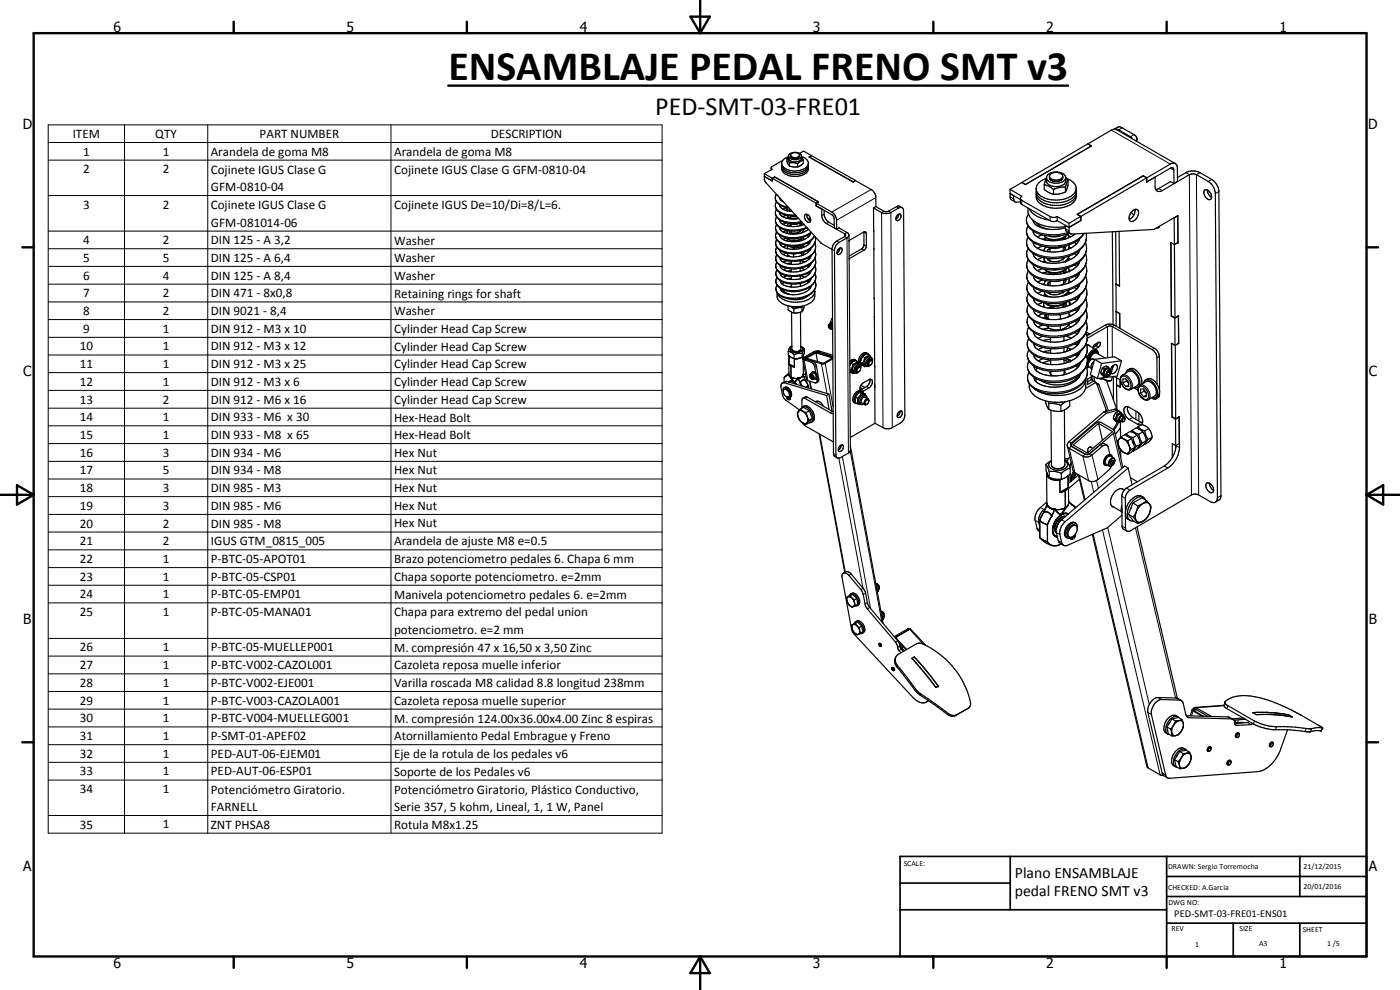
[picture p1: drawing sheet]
<svg xmlns="http://www.w3.org/2000/svg" width="420mm" height="297mm" viewBox="0 0 420 297" stroke-linecap="round" stroke-linejoin="round" font-family="sans-serif">
<defs><g id="words">
<text font-size="12.6" x="134.6" y="23.9">ENSAMBLAJE PEDAL FRENO SMT v3</text>
<text font-size="7.9" x="196.6" y="34.4">PED-SMT-03-FRE01</text>
<g font-size="4.7">
<text x="304.6" y="263.5">Plano ENSAMBLAJE</text>
<text x="304.6" y="268.9">pedal FRENO SMT v3</text>
</g>
<g font-size="4.2">
<text x="34" y="9.6">6</text>
<text x="104" y="9.6">5</text>
<text x="174" y="9.6">4</text>
<text x="244" y="9.6">3</text>
<text x="314" y="9.6">2</text>
<text x="384" y="9.6">1</text>
<text x="6.8" y="38.7">D</text>
<text x="410.6" y="38.7">D</text>
<text x="7" y="112.9">C</text>
<text x="410.8" y="112.9">C</text>
<text x="7" y="187.1">B</text>
<text x="410.8" y="187.1">B</text>
<text x="7" y="261.4">A</text>
<text x="410.8" y="261.4">A</text>
<text x="34" y="290.4">6</text>
<text x="104" y="290.4">5</text>
<text x="174" y="290.4">4</text>
<text x="244" y="290.4">3</text>
<text x="314" y="290.4">2</text>
<text x="384" y="290.4">1</text>
</g>
<g font-size="3.9">
<text x="21.8" y="41.4">ITEM</text>
<text x="46.6" y="41.4">QTY</text>
<text x="77.9" y="41.4">PART NUMBER</text>
<text x="147.3" y="41.4">DESCRIPTION</text>
<text x="24.9" y="46.7">1</text>
<text x="48.9" y="46.7">1</text>
<text x="63.3" y="46.8">Arandela de goma M8</text>
<text x="118.3" y="46.8">Arandela de goma M8</text>
<text x="24.9" y="52">2</text>
<text x="48.9" y="52">2</text>
<text x="63.3" y="52.1">Cojinete IGUS Clase G</text>
<text x="118.3" y="52.1">Cojinete IGUS Clase G GFM-0810-04</text>
<text x="63.3" y="57.4">GFM-0810-04</text>
<text x="24.9" y="62.7">3</text>
<text x="48.9" y="62.7">2</text>
<text x="63.3" y="62.7">Cojinete IGUS Clase G</text>
<text x="118.3" y="62.8">Cojinete IGUS De=10/Di=8/L=6.</text>
<text x="63.3" y="68">GFM-081014-06</text>
<text x="24.9" y="73.2">4</text>
<text x="48.9" y="73.3">2</text>
<text x="63.3" y="73.3">DIN 125 - A 3,2</text>
<text x="118.3" y="73.4">Washer</text>
<text x="24.9" y="78.6">5</text>
<text x="24.9" y="83.9">6</text>
<text x="48.9" y="78.6">5</text>
<text x="48.9" y="83.9">4</text>
<text x="63.3" y="78.6">DIN 125 - A 6,4</text>
<text x="63.3" y="83.9">DIN 125 - A 8,4</text>
<text x="118.3" y="78.7">Washer</text>
<text x="118.3" y="84">Washer</text>
<text x="24.9" y="89.2">7</text>
<text x="48.9" y="89.2">2</text>
<text x="63.3" y="89.2">DIN 471 - 8x0,8</text>
<text x="118.3" y="89.3">Retaining rings for shaft</text>
<text x="24.9" y="94.5">8</text>
<text x="48.9" y="94.5">2</text>
<text x="63.3" y="94.5">DIN 9021 - 8,4</text>
<text x="118.3" y="94.6">Washer</text>
<text x="24.9" y="99.9">9</text>
<text x="48.9" y="99.8">1</text>
<text x="63.3" y="99.9">DIN 912 - M3 x 10</text>
<text x="118.3" y="99.9">Cylinder Head Cap Screw</text>
<text x="23.9" y="105.2">10</text>
<text x="48.9" y="105.2">1</text>
<text x="63.3" y="105.2">DIN 912 - M3 x 12</text>
<text x="118.3" y="105.2">Cylinder Head Cap Screw</text>
<text x="23.9" y="110.4">11</text>
<text x="48.9" y="110.4">1</text>
<text x="63.3" y="110.4">DIN 912 - M3 x 25</text>
<text x="118.3" y="110.5">Cylinder Head Cap Screw</text>
<text x="23.9" y="115.8">12</text>
<text x="48.9" y="115.8">1</text>
<text x="63.3" y="115.8">DIN 912 - M3 x 6</text>
<text x="118.3" y="115.9">Cylinder Head Cap Screw</text>
<text x="23.9" y="121.1">13</text>
<text x="48.9" y="121.1">2</text>
<text x="63.3" y="121.1">DIN 912 - M6 x 16</text>
<text x="118.3" y="121.2">Cylinder Head Cap Screw</text>
<text x="23.9" y="126.4">14</text>
<text x="23.9" y="131.7">15</text>
<text x="48.9" y="126.4">1</text>
<text x="48.9" y="131.7">1</text>
<text x="63.3" y="126.4">DIN 933 - M6 x 30</text>
<text x="63.3" y="131.7">DIN 933 - M8 x 65</text>
<text x="118.3" y="126.5">Hex-Head Bolt</text>
<text x="118.3" y="131.8">Hex-Head Bolt</text>
<text x="23.9" y="137">16</text>
<text x="48.9" y="137">3</text>
<text x="63.3" y="137">DIN 934 - M6</text>
<text x="118.3" y="137">Hex Nut</text>
<text x="23.9" y="142.4">17</text>
<text x="48.9" y="142.4">5</text>
<text x="63.3" y="142.4">DIN 934 - M8</text>
<text x="118.3" y="142.4">Hex Nut</text>
<text x="23.9" y="147.7">18</text>
<text x="48.9" y="147.7">3</text>
<text x="63.3" y="147.7">DIN 985 - M3</text>
<text x="118.3" y="147.7">Hex Nut</text>
<text x="23.9" y="153">19</text>
<text x="48.9" y="153">3</text>
<text x="63.3" y="153">DIN 985 - M6</text>
<text x="118.3" y="153">Hex Nut</text>
<text x="23.9" y="158.3">20</text>
<text x="48.9" y="158.3">2</text>
<text x="63.3" y="158.3">DIN 985 - M8</text>
<text x="118.3" y="158.2">Hex Nut</text>
<text x="23.9" y="163.6">21</text>
<text x="48.9" y="163.6">2</text>
<text x="63.3" y="163.6">IGUS GTM_0815_005</text>
<text x="118.3" y="163.7">Arandela de ajuste M8 e=0.5</text>
<text x="23.9" y="168.9">22</text>
<text x="48.9" y="168.9">1</text>
<text x="63.3" y="168.9">P-BTC-05-APOT01</text>
<text x="118.3" y="169">Brazo potenciometro pedales 6. Chapa 6 mm</text>
<text x="23.9" y="174.2">23</text>
<text x="23.9" y="179.5">24</text>
<text x="48.9" y="174.2">1</text>
<text x="48.9" y="179.5">1</text>
<text x="63.3" y="174.2">P-BTC-05-CSP01</text>
<text x="63.3" y="179.5">P-BTC-05-EMP01</text>
<text x="118.3" y="174.3">Chapa soporte potenciometro. e=2mm</text>
<text x="118.3" y="179.6">Manivela potenciometro pedales 6. e=2mm</text>
<text x="23.9" y="184.8">25</text>
<text x="48.9" y="184.8">1</text>
<text x="63.3" y="184.8">P-BTC-05-MANA01</text>
<text x="118.3" y="184.9">Chapa para extremo del pedal union</text>
<text x="118.3" y="190.2">potenciometro. e=2 mm</text>
<text x="23.9" y="195.5">26</text>
<text x="48.9" y="195.5">1</text>
<text x="63.3" y="195.5">P-BTC-05-MUELLEP001</text>
<text x="118.3" y="195.6">M. compresión 47 x 16,50 x 3,50 Zinc</text>
<text x="23.9" y="200.8">27</text>
<text x="48.9" y="200.8">1</text>
<text x="63.3" y="200.8">P-BTC-V002-CAZOL001</text>
<text x="118.3" y="200.9">Cazoleta reposa muelle inferior</text>
<text x="23.9" y="206.1">28</text>
<text x="48.9" y="206.1">1</text>
<text x="63.3" y="206.1">P-BTC-V002-EJE001</text>
<text x="118.3" y="206.2">Varilla roscada M8 calidad 8.8 longitud 238mm</text>
<text x="23.9" y="211.4">29</text>
<text x="48.9" y="211.4">1</text>
<text x="63.3" y="211.4">P-BTC-V003-CAZOLA001</text>
<text x="118.3" y="211.5">Cazoleta reposa muelle superior</text>
<text x="23.9" y="216.7">30</text>
<text x="48.9" y="216.7">1</text>
<text x="63.3" y="216.7">P-BTC-V004-MUELLEG001</text>
<text x="118.3" y="216.8">M. compresión 124.00x36.00x4.00 Zinc 8 espiras</text>
<text x="23.9" y="222">31</text>
<text x="23.9" y="227.4">32</text>
<text x="48.9" y="222">1</text>
<text x="48.9" y="227.3">1</text>
<text x="63.3" y="222">P-SMT-01-APEF02</text>
<text x="63.3" y="227.4">PED-AUT-06-EJEM01</text>
<text x="118.3" y="222.1">Atornillamiento Pedal Embrague y Freno</text>
<text x="118.3" y="227.5">Eje de la rotula de los pedales v6</text>
<text x="23.9" y="232.7">33</text>
<text x="48.9" y="232.7">1</text>
<text x="63.3" y="232.7">PED-AUT-06-ESP01</text>
<text x="118.3" y="232.7">Soporte de los Pedales v6</text>
<text x="23.9" y="238">34</text>
<text x="48.9" y="238">1</text>
<text x="63.3" y="238.1">Potenciómetro Giratorio.</text>
<text x="118.3" y="238.1">Potenciómetro Giratorio, Plástico Conductivo,</text>
<text x="63.3" y="243.4">FARNELL</text>
<text x="118.3" y="243.4">Serie 357, 5 kohm, Lineal, 1, 1 W, Panel</text>
<text x="23.9" y="248.6">35</text>
<text x="48.9" y="248.6">1</text>
<text x="63.3" y="248.6">ZNT PHSA8</text>
<text x="118.3" y="248.7">Rotula M8x1.25</text>
</g>
<text font-size="3.1" x="352.4" y="275.2">PED-SMT-03-FRE01-ENS01</text>
<g font-size="2.4">
<text x="271.2" y="259.7">SCALE:</text>
<text x="350.6" y="260.8">DRAWN: Sergio Torremocha</text>
<text x="391.2" y="260.6">21/12/2015</text>
<text x="350.6" y="267">CHECKED: A.Garcia</text>
<text x="391.2" y="266.7">20/01/2016</text>
<text x="350.6" y="271.4">DWG NO:</text>
<text x="351.6" y="279.3">REV</text>
<text x="372" y="279.4">SIZE</text>
<text x="391" y="279.6">SHEET</text>
<text x="358.7" y="284.1">1</text>
<text x="377.9" y="283.8">A3</text>
<text x="398.3" y="283.8">1 /5</text>
</g>
</g></defs>
<g fill="none" stroke="#000" stroke-width=".35">
<path d="M334.3 38.8l1.2-.7 1.3 .3 3.8 2.2 .6 .8v1.1M334.3 38.8h1.1l3.9 2.2 .4 .6M334.3 38.8h.5l17.9 10.3M334.3 38.8l-.8 .2-7 4.2M229.4 52.1v1.7l.4 .9 16.6 18.2 3.3 1.9M229.4 52.1l2.3 1.4M231.4 50.4l.1 .6M231.5 50.3l.2 .5-2.3 1.3M231.7 53.5l.7-.4 13.2 7.5-.7 .4M231.7 53.5v.8M231.7 54.3h.1M231.8 53.5v.8l-2.4-1.3 2.3 1.3"/>
<path d="M231.8 53.5l17.8 10.1a3 3 0 0 1 1.5 2.5v2.6M232.5 53.1l-.7 .4M233 58.3l-.3 .5a2.52 2.52 0 0 0 1.3 2.7M233.1 58.4l.5 .5M234 59.5l.4 .6 .7 .5M234 59.5h.1M234 59.4v.1M234.6 50.1a3.4 3.4 0 0 0 3.6 2.3 3.9 3.9 0 0 0 4.4-2.1M234.6 49.8v.3M234.9 48.1l-3.2 1.9-.2 .3M236.2 47.5l.5-.5a2.34 2.34 0 0 0-2.1 2.8M236.2 47.5l.7 1.3"/>
<path d="M236.2 47.5v.9l.7 1.4M236.9 48.8h1.3l1.2 .3M236.9 49.8l1 .3h1.5M236.9 48.8v1M237.3 46.6a1.62 1.62 0 0 0 2.6 0M237.4 46.1a1.76 1.76 0 0 1 2.5 .4v.3a1.61 1.61 0 0 1-2.6 .2zM239.4 49.1v1M240 46l1.2-.7 2.3 1.4M240.5 46.8a1.53 1.53 0 0 1-1.9 1.8l-1-.1-.7-.5-.2-.3v-1.1a2.43 2.43 0 0 1 3.8 .1 1.6 1.6 0 0 1-2.3 1.2l-1.1-.4-.4-.5M241.1 48l-.6-1a2.72 2.72 0 0 1 2.1 1.8v2.1a4.4 4.4 0 0 1-4.9 2 3.2 3.2 0 0 1-3.1-2v-.8M241.1 48l-.7 .3-1 .8M241.1 48v1l-1.7 1.1"/>
<path d="M242.6 49.1a3.1 3.1 0 0 1-3.3 2.1 4.4 4.4 0 0 1-4.7-1.8v-.3M242.6 49.8a4.3 4.3 0 0 1-5 2l-.8-.2a2.9 2.9 0 0 1-2.2-1.8M243.5 46.7l-.7 .4 13.3 7.5 .6-.4M243.5 46.7l-.6 .4M243.5 46.7l13.2 7.4M243.5 46.7h.1M256.7 54.1v.1M256.7 54.1l-.7 .5M256.7 54.2l4.7 2.7a3.1 3.1 0 0 1 1.4 2.4l.1 2.7-.7 .4v6.9M303.1 56.8l.1 2.7 1.4 1.1M303.1 56.8l3.6 2.1-.5 .6M306.2 59.9l-3.1-1.8 1.1 .6v1l.3 .8 1.7 .1"/>
<path d="M306.2 59.5v1.2l.5 .6 8.7 5 1.1 .2 .8-.3M306.2 59.5l.5 .6 8.7 5 1.1 .1 .8-.2M306.7 54.7l1.1 .7M306.7 54.7v.1M307.8 55.4l-1.1-.6-3.6 2M311 57.8a3.6 3.6 0 0 0 3.1 3.5 8.1 8.1 0 0 0 8.5-1.9l.4-1M313.4 55.4l1.7 .6 1.1 .9M313.4 55.4v1.5l1.4 .9 1.4 .5M314 53.5a3.6 3.6 0 0 0-2.8 4.9 7.6 7.6 0 0 0 8.1 2.2 3.9 3.9 0 0 0 3.7-4.1M314.1 53.5l-.7 1.9M314.5 52.4a3.9 3.9 0 0 1 5.2 .4 1.61 1.61 0 0 1-1.6 2 3.8 3.8 0 0 1-4-1v-.8zM314.9 52.9a1.62 1.62 0 0 0 2.2 1.5 1.49 1.49 0 0 0 1.8-1.5"/>
<path d="M315.2 52.3a2.65 2.65 0 0 1 3.7 .4 1.69 1.69 0 0 1-2.3 1.3l-.7-.1a1.03 1.03 0 0 1-.9-1.2zM316.2 56.9v1.4M319.7 56.1a7.3 7.3 0 0 0-3.5 .8M319.7 56.1l.1 1.5M319.8 57.6l-2.2 .7h-1.4M319.9 53.3a2.36 2.36 0 0 1-2.9 2.7 2.73 2.73 0 0 1-2.9-1.6v-1.1M320.5 54l-.8 2.1M320.5 54l-.6-.5a3.3 3.3 0 0 1 2.9 3.8 6.3 6.3 0 0 1-6.1 2.7 6.3 6.3 0 0 1-5.6-2.6l-.1-.7M320.5 54v1.9l-.7 1.7M322.9 57.7a3.1 3.1 0 0 1-.9 3.2 8.4 8.4 0 0 1-10.6-.5l-.4-1v-1.2M326.5 43.2l1.1 .6-19.8 11.6M326.5 43.2h.1"/>
<path d="M327.5 43.8l-1-.6-19.8 11.5M341.2 41.9l-.3 .4M343.1 52.7l-19.8 11.6M343.1 52.7l1 .7M343.1 52.7l1.1 .6M343.1 52.7v.1M344.1 53.4l.1 1.2 2.5-1.5v2.9a1.32 1.32 0 0 0 .6 1.3 1.32 1.32 0 0 0 1.5-.1l8.1-4.8a2.33 2.33 0 0 1 2.2 0l3.5 2a4.7 4.7 0 0 1 2.1 3.7l.7 91.2-.2 .9-.4 .5M344.1 53.4l-19.7 11.5M344.2 54.5v.1M344.2 54.6l7.4-4.3 .5 .2 .2 .6v3.9M344.2 53.3v1.3M351.2 54.5l1.1 .5"/>
<path d="M351.3 54.5l-3.8 2.2-.6 .2M352.7 49.1h-1.2l-7.3 4.2M352.7 49.1l.6 1 .1 4.3-1.1 .6M353.4 53.3l2.5-1.5a4.6 4.6 0 0 1 3.9-.2l3.9 2.2 1 1a4 4 0 0 1 1.1 2.7l.5 92-1.7 1.3h-.5l-.8-.3-3.8-2.1h-1.7l-18.8 11a.86 .86 0 0 1-.9-.1 .86 .86 0 0 1-.3-.8v-4M361.5 57.1a1.4 1.4 0 0 1 1.9 1.1l.2 1.1a.87 .87 0 0 1-.8 .7 .87 .87 0 0 1-.9-.7l-.3-.5a1.38 1.38 0 0 1-.1-1.7zM362.4 57a2.44 2.44 0 0 0 1.2 2.2M233 60.5a2.19 2.19 0 0 0 .6 2.9l.4 .4M233 62.8l-.3 1.3 .4 1M233.1 69.6l-.2 .3a2.23 2.23 0 0 0 .9 2.7 8.2 8.2 0 0 0 10.5-1.4l.2-.4M233.1 65.1l.7 .8 1.2 .6a7.9 7.9 0 0 0 3.7 .6l2-.4M233.1 65.1a2.4 2.4 0 0 0 1.2 3.4M233.1 67.3l-.4 1 .4 1.3"/>
<path d="M233.1 69.6a4.5 4.5 0 0 0 3 1.8M233.1 71.9a2.42 2.42 0 0 0 1 3.2M233.1 78.7a2.93 2.93 0 0 0 2.5 3.9l.6 .1M233.1 74.1a2.71 2.71 0 0 0 2.1 3.8 8.2 8.2 0 0 0 9.2-2.3l.1-.5M234 63.8l1.3 .6 1.9 .4M234 61.5l1.3 .6 1.5 .3M234 63.8a2.19 2.19 0 0 0 2.1 1.7M234 61.5a1.99 1.99 0 0 0 2.1 1.7M234.1 68.3a1.95 1.95 0 0 0 1.9 1.7 7.9 7.9 0 0 0 6.6-1.2M234.1 66.3l.6 .9 1.4 .5M234.1 70.6v.3M234.1 70.9a3.8 3.8 0 0 0 3.5 1.6l1.9-.1 1.7-.5"/>
<path d="M234.1 66v.3M234.1 75.1l.2 .2M234.1 75.4l.9 1M234.1 75.1v.3M234.1 77.4v.3M234.1 79.7l.1 .2M234.1 72.9v.3M234.3 61.6l-.3 .2M234.3 63.9l-.3 .2M234.3 66.2l-.2 .1M234.3 68.5l1.8 .6M234.3 68.5l-.2 .1"/>
<path d="M234.3 70.7l-.2 .2M234.3 73l-.2 .2M234.3 75.3l-.2 .1M234.3 77.5l-.2 .1M234.4 79.8l-.3 .1M235 76.4l1 .4 2.2 .3M235 60.5h-.1M236.1 62.3l-1.1 .5M236.1 63.2l1.6 .2M236.1 71.4l-1.1 .5M236.1 71.4l1.5 .2M236.1 69.1l-1.1 .5"/>
<path d="M236.1 66.8l-1.1 .5M236.1 64.6l-1.1 .4M236.1 67.7l1.3 .2M236.1 65.5l1.3 .2M236.2 78.2l-1.1 .5M236.2 75.9l-1.2 .5M236.2 73.7l-1.2 .4M236.3 64.6l.5 .7M236.3 63.2h-.2M236.3 69.2v.5l.2 .4M236.3 71.4l.1 .3M236.3 63.2l.1 .1"/>
<path d="M236.3 62.4v.8M236.4 73.7v.8h-.2M236.4 76v.5l.7 .5M236.4 70h-.3M236.4 71.7l-.3 .6M236.4 71.7l.1 .1M236.5 71.8l-.2 .5M236.5 71.8l.9 .4M236.7 65.4l-.6 .1M236.7 76.8h-.5M236.8 65.3l-.3 .3M236.8 65.3a3.4 3.4 0 0 0 2.8 .1"/>
<path d="M236.9 72.4h.1M237 62.6v.4l.5 .2M237.1 69.3v.4a2.53 2.53 0 0 0 2.3 .1l.7-.3M237.1 67.6l-.2 .3M237.1 63h.3M237.1 64.7l.8 .3 1.1-.1M237.4 63v.2M237.4 64.8v.1M237.4 65.6v.1M237.4 67.2v.7M237.4 72.2v.3M237.4 69.3l-.1 .5"/>
<path d="M237.4 67.6h-.3M237.4 67.4l-.3 .2M237.5 78.4v.9M237.5 78.9l-1.3 .2M237.8 74.3l.3 .2M237.9 76.1l.3 .2M238.1 74.5v.3M238.2 76.3v.8M238.5 74.3l-.4 .2M238.6 76.1l-.4 .2M238.9 64.7l-1.7 .1M239.1 71.5l-1.5 .1"/>
<path d="M239.2 71.5l-.2 .1M239.7 65.6l-2.3 .1M240.1 66.9v.8M240.1 69.1v.4M240.1 67.7l-2.7 .2M240.1 67.1l.4 .2M240.1 71.9v.4M240.1 72.1v.2M240.1 78.2v.9M240.1 79l.1 .1M240.2 74.1h.4M240.2 66.8l-1.6 .5-1.1-.1a.94 .94 0 0 0-1.4 .5"/>
<path d="M240.2 66.8l.4 .1M240.2 78.1l1.3 .5M240.3 75.9h.3M240.4 73.6l-.9 .3h-1.5M240.5 69l-.4 .5M240.5 66.7l.1 .4-.5 .6M240.5 71.6l.1 .6M240.6 74.1v.4M240.6 75.8v.9M240.6 73.9v.2M240.9 76.6l-2.7 .5M241 69.5l.1 .2"/>
<path d="M241 69.3l.5 .2M241.1 76.2l.4 .2M241.2 73.4l-.1 .9M241.2 75.6l-.3 1M241.2 74l.3 .1M241.2 67.2v.2M241.2 71.7v.2M241.2 71.7l.3 .1M241.2 71.7l-.2-.5a3.4 3.4 0 0 1-3.6 1M241.2 71.8l.1 .1M241.2 68.8l-.6 1.1M241.3 73.3a3.6 3.6 0 0 1-4.7 .4"/>
<path d="M241.3 67.4l-1.2 .3M241.6 64.4l.1-.1a1.55 1.55 0 0 1 1.3 2.4 1.6 1.6 0 0 1-1.4-2.3zM242.1 64.3a2.06 2.06 0 0 0 1.2 2M242.1 68.4l.2 .1M242.2 70.7l.5 .3M242.2 77.5l.6 .3M242.2 75.2l.6 .3M242.2 68.4a9.4 9.4 0 0 1-6.1 .7M242.2 72.9l.5 .3M242.2 79.8l.6 .3M242.4 64.4l-.3 .2M242.7 65.8l.2 .3"/>
<path d="M242.7 74.9l-1.1 .6a9.4 9.4 0 0 1-4.1 .6l-1.8-.3-1.4-.5M242.7 72.6l.3 .3M242.7 74.9l.3 .3M242.7 70.4l.3 .3M242.8 79.5l.2 .3M242.8 77.2l.2 .3M243.2 65.4l-.6 .4M243.2 65.6l-.2 .5M243.4 69.9a3.4 3.4 0 0 1-2.2 2M243.4 79a5.3 5.3 0 0 1-5.7 2.6 3.6 3.6 0 0 1-3.5-1.7M243.4 74.4l-.7 .5M243.4 72.1a5.3 5.3 0 0 1-4.8 2.7 4.6 4.6 0 0 1-4.5-1.5v-.1"/>
<path d="M243.4 76.7a4.9 4.9 0 0 1-4.8 2.6 5.1 5.1 0 0 1-4.3-1.3l-.2-.3M243.4 74.4a3.9 3.9 0 0 1-2.5 2.2M243.5 69.8a8.2 8.2 0 0 1-4.7 1.8h-1.2M244.5 75.2a3.7 3.7 0 0 1-2.5 4.7 7.8 7.8 0 0 1-8.7-1 2.04 2.04 0 0 1-.2-2.5M244.5 72.9l.3 .8-.3 1.4M244.5 72.9l-1.1 1.5M244.5 77.5a3.4 3.4 0 0 1-1.7 4.2M244.6 79.8a3.3 3.3 0 0 1-1.1 3.6l-1.2 .9-2.2 .7M244.6 71l.2 1-.3 .9M244.9 61.8l5.1 2.9 .3 .8 .1 2.9 .7 .3M244.9 61v.8M246.6 62.7v1.9a3 3 0 0 0 1.5 2.5l5.7 3.4-.3 .5-2.4 1.3a3.3 3.3 0 0 0-1.4 2.5l.4 61.5 .3 .6 .9 .5"/>
<path d="M247.3 63.1a3.6 3.6 0 0 0 1.4 3.6l1.7 .9M251.7 74.7a.65 .65 0 0 1 1-.1 .65 .65 0 0 1-.1 1l-.5 .6a.6 .6 0 0 1-.9 0 .6 .6 0 0 1 .1-.9zM251.7 68.4l2.5 1.4a.86 .86 0 0 1 .6 .8 .86 .86 0 0 1-.6 .8l-2.4 1.3a2.84 2.84 0 0 0-1.4 2.5l.5 61.2a.85 .85 0 0 0 .3 1 .85 .85 0 0 0 1.1-.1l2.5-1.5 .4-.7-.4-64.6M251.8 68.4l-.7 .3M252 74.5l-.1 .6-.7 .8M259.3 69.6l.4-.1 .3 .5-.1 4.4-.5 .6-4.6 2.6M259.3 69.6l-.1 4.4-.6 .7-3.8 2.1M259.3 69.6l-4.5 2.6M262.2 62.4l2.6 1.5 1 .2 1.3-.2 2.6-1.5a.89 .89 0 0 1 1.1-.1 .89 .89 0 0 1 .4 .9l.4 61.3a2.85 2.85 0 0 1-1.4 2.5l-3.3 1.7-1.4-.1-2.9-1.6M262.2 69.3h.1M262.2 69.3v5.4M262.3 74.7l.2 35.2"/>
<path d="M262.8 62l3 1.5 .8-.1 2.7-1.5h.7l.7 .4M269.2 64.7l.5-.4a.67 .67 0 0 1 .7 .3 .67 .67 0 0 1-.1 .8 .78 .78 0 0 1-.6 .7 .78 .78 0 0 1-.8-.3zM269.7 64.3a1.61 1.61 0 0 1-.8 1.4M308.5 62.4l.1 1.7M308.5 67.8a3.5 3.5 0 0 0 1.6 4.9M308.6 71.2a3.5 3.5 0 0 0 1.5 4.9M308.6 74.5a3.8 3.8 0 0 0 2.5 5.4l.7 .4a11.7 11.7 0 0 0 4.8 .7M308.6 77.9a3.8 3.8 0 0 0 2.1 5.2l2.4 1 2.4 .3M308.6 64.1a6.5 6.5 0 0 0 5.7 3.8l2 .3 3.4-.3M308.6 64.2a3.6 3.6 0 0 0 1.7 5.3M308.8 62.5a7.4 7.4 0 0 0 6 3.5M310 66.1l.1 .3a5 5 0 0 0 4.5 2.3l2.6 .1 2.5-.5"/>
<path d="M310.1 66.2h-.1M310.1 76.3a4.4 4.4 0 0 0 3.8 2.5M310.1 69.3v.3M310.1 72.7v.2M310.1 72.9v.2a2.78 2.78 0 0 0 1.6 1.6l.5 .2a11.1 11.1 0 0 0 6 .5l3.2-1M310.1 69.6a4 4 0 0 0 3.2 2.3 12.3 12.3 0 0 0 6.2-.1M310.1 72.7l2.2 1 1.9 .4 2.9 .1 2.5-.4M310.1 76.1l2.7 1.1M310.1 76.1v.2M310.2 79.5v.6a6 6 0 0 0 5 2.2M310.3 69.5a13.2 13.2 0 0 0 10.7 .5M310.3 69.5l-.2 .1"/>
<path d="M310.3 72.8l-.2 .1M310.3 76.2l-.2 .1M310.3 79.6l-.1 .1M311.1 66.8a5.4 5.4 0 0 0 3.1 1.9M311.7 67.5l-.3 .2M312.8 70.5l-1.4 .6M312.8 77.2l2.3 .4M312.8 71.8l1.3-.3-.5 .5M312.8 77.2l-1.4 .7M312.8 73.8l-1.4 .7M313.1 68.3l-.3 .1M313.4 75l-.6 .1"/>
<path d="M313.4 77.3l.1 1.1M313.5 78.4l.4 .4M313.5 68.5l.1 .1M313.6 78.4l-.8 .1M314 74.1l-.5 .5-.2 .7M314.4 77.7v.1M314.4 74.1l.7 .3M314.5 77.5l-.1 .2M314.8 78.1h.3M314.9 70.8l.2 .1M315.1 70.8v.1M315.1 71.9v.3"/>
<path d="M315.1 72.1l-.1 .1M315.1 74.4v1.2M315.1 77.6v.7M315.1 74.8h-.4M315.1 74.6l-.4 .2a.37 .37 0 0 0-.3 .3 .37 .37 0 0 0 .1 .4M317.3 65l3.5 2M317.3 66.2l3.5 2M317.3 65v1.2M318.3 70.7l-1.4 .3-1.8-.1M319 73.9l-2.1 .6-1.8-.1M319.1 71.4v.5M319.1 71.5l.2 .2"/>
<path d="M319.1 73.9v1.3M319.1 77.3v.4M319.1 74l.6 .4M319.3 71.6l.3 .2M319.3 71.7l.2 .1M319.6 77.2a4 4 0 0 1-5.2 .6M319.6 73.8h.2M319.7 71l.1 .7M319.8 73.7l-.1 .8-.7 .8M320.5 70.2l.2 .5M320.5 70.1l-.9 1a5.7 5.7 0 0 1-5 .7l-.8-.5-.4-.7M320.5 77.7l.2 .4"/>
<path d="M320.6 77.5l.7 .3M320.6 77.5l-.9 1M320.7 70.8l.6 .2M320.7 70.7l.1 .6M320.8 73.4l-.1 1.3M320.8 68.2l-1.1-.6 .1 1.5 1.5 1M320.8 67v2.5l.5 .6M320.8 73.4l-1.2 .4M320.8 74.2l.5 .2M320.8 76.8l-.2 .7M321.3 70.1l25.1-1.3 7.1-4.1v8.1l-1 .6M321.4 77.8l-3.1 1-2.8 .2-1.6-.2"/>
<path d="M322.4 72.7l.7 .5M322.4 76.1l.7 .4M322.4 79.5l.8 .4M322.7 70.1l-1.2 .9-2 .8M323.1 75.7l.4 .4M323.1 72.3l.4 .4M323.2 79.1l.3 .4M323.3 64.3l1 .6M323.3 64.4l1.1 .5M323.5 76.1l-1.1 1.1-1 .6M324 75.1a12.7 12.7 0 0 1-8.9 2.5M324 75.1l-.5 1"/>
<path d="M324 71.7l-.8 1.4-1.8 1.3M324.1 78.4l-.9 1.5-1.8 1.3M324.3 66.1l.1 .1M324.3 64.9l-3.5 2.1M324.3 64.9v1.3l-3.5 2M324.4 66.2l-3.6 2M324.4 64.9v1.3M325.4 70l-1 1.3-1.2 1-2.4 1.1M325.7 72.7l.4 1.5-.3 1.9M325.8 76.1a5.3 5.3 0 0 1-3.1 6.6 13.8 13.8 0 0 1-7.2 1.7M325.8 76.1a9.9 9.9 0 0 1-9.2 4.9M325.8 79.5a4.7 4.7 0 0 1 0 3.3"/>
<path d="M326 70v.7a4.8 4.8 0 0 1-1.1 3.5l-.9 .9M333.8 69.5l.2 27.9M334.8 69.5l.2 23.9 1 .6 .1 4.5M335.9 69.4l.1 16.5-1.1-.6M339.5 63.7l.8 .7M340 63.2a1.05 1.05 0 0 1 1.5-.2 1.05 1.05 0 0 1 .1 1.6 1.89 1.89 0 0 1-2.4 1.7 2.3 2.3 0 0 1 .8-3.1zM340.5 62.9l.1 .2M340.6 62.8v.3M340.6 63.1a2.87 2.87 0 0 1-1.7 2.7M348 67.9l-.3 .4-.5 .1M351.4 72.8l.1 22M352.3 65.3l.1 .1"/>
<path d="M352.4 65.4l.1 8M352.5 73.4l.1 22M352.5 73.4h.1M352.5 73.4l-1.1-.6 .1 22M353.4 64.7l-1 .7M233.2 80.9a2.6 2.6 0 0 0 1.8 3.7 8.3 8.3 0 0 0 5.1 .4M233.2 87.8a3.4 3.4 0 0 0 3.2 3.9 9.8 9.8 0 0 0 4.5 .1M233.2 83.2a2.36 2.36 0 0 0 1.3 3.5M233.2 85.5a2 2 0 0 0 0 2.3M233.2 87.8a5.6 5.6 0 0 0 4.6 1.9l2.4-.1 2.4-.9M234.2 84.5a3.2 3.2 0 0 0 3.1 1.6 7.2 7.2 0 0 0 5.4-1.4M234.2 84.2v.3"/>
<path d="M234.4 82.1l-.2 .1M234.4 84.3l-.2 .2M234.5 86.7v.6M234.7 86.7l.9 1.1 1.6 .6M235.2 84.7l-.4 .6M236.2 82.7l-1.1 .5M236.2 80.5l-1.1 .4M236.5 91.7v1.2l1.1 .7M237 91.9l1.2 .8M237.5 80.6v1M237.5 82.9v1M237.5 85.2v.9"/>
<path d="M237.5 85.7l-.1 .4M237.5 83.7l-.4 .1M237.5 81.2l-1.3 .2M237.5 83.4l-1.2 .3M237.6 93.6l.7 .3M237.6 93.6v11.1l.3 .5 .7 .3 1.1-.1 .6-.5-.1-11.3M237.8 92l.4 .1M238.2 92.7l.1 1.2M238.2 92v.1M239.9 92l-1.7 .1M240.1 80.5l.1 .9M240.2 82.7v1"/>
<path d="M240.2 85v.9M240.2 85.6l.1 .3M240.2 83.6h.1M240.2 80.4l1.3 .5M240.2 82.7l1.3 .5M240.7 92.3h-1.2l-1.3 .4M240.7 92.3v1.2M240.7 93.5l-2.4 .4M240.8 91.8l-.1 .5M241.3 91.7l-.6 1.8M242.1 84.4l.6 .3M242.3 82l-1.5 .6-2 .3-2.6-.2"/>
<path d="M242.3 82l.5 .3M242.3 84.3l.5 .3M242.6 88.6a5.7 5.7 0 0 1-5.6 1.1M242.8 81.7l.3 .3M242.8 81.7l-.5 .3M242.8 84l.3 .3M243.1 84.2l-.4 .5M243.2 86.4v-.4l-.1 .5M243.4 81.2a4.6 4.6 0 0 1-4.7 2.7 4.2 4.2 0 0 1-4.6-1.8l.1-.1M243.5 85.8a5.8 5.8 0 0 1-6.2 2.6 2.91 2.91 0 0 1-3.1-1.9M243.5 83.5l-.4 .7M244.5 86.9a2.95 2.95 0 0 1-2.4 3.2 7.6 7.6 0 0 1-8.6-1.7l-.3-.6"/>
<path d="M244.5 87.4a3.2 3.2 0 0 1-2.2 4l-1.4 .4M244.6 82a3.9 3.9 0 0 1-3.1 4.9l-1.7 .5-2 .1-1.6-.2-1.7-.6M244.6 84.3a3.4 3.4 0 0 1-2 4.4M248.7 97.5l.1-.1a.83 .83 0 0 1 .8 .5 .83 .83 0 0 1-.1 .9 .99 .99 0 0 1-.8-1.3zM248.8 97.4l.6-.2 .5 .3M249 97.2l-.1 .1M249.1 97.7l.2 .1M249.1 97.7a.44 .44 0 0 0-.2 .6 .44 .44 0 0 0 .6 .1v-.3M249.1 97.7l-.2 .1v.2l.3 .4M249.1 97.7l.4 .4M249.3 96.8l-.3 .4M249.3 96.8l.6 .4"/>
<path d="M249.3 97.9l.2 .3M249.5 98.3l-.3 .1M249.6 95.6l.2 .2M249.6 95.6l-.6 1.6M249.7 98.6l.2 .1M249.8 98.7l.1 .1M249.8 95.5l-.2 .1M249.9 98.6l-.4 .1M249.9 96.7l-.6 .1M262.4 95v.1M308.6 84.7a3.7 3.7 0 0 0 2.1 5.2l2.9 1 3.5 .2a10.2 10.2 0 0 0 8.6-4.6l.2-.3M308.6 81.3a3.6 3.6 0 0 0 1.7 5 12.6 12.6 0 0 0 14.8-2.1l.7-1.4"/>
<path d="M308.7 88.1a3.6 3.6 0 0 0 1.7 5M308.7 94.8a3.9 3.9 0 0 0 2.5 5.4 12.8 12.8 0 0 0 8 .8M308.7 98.2a3.7 3.7 0 0 0 1.8 5M310.2 86.2v.2a2.83 2.83 0 0 0 1.8 1.9 11.3 11.3 0 0 0 8 .3l2.2-1.1 1-.8M310.2 89.6v.2M310.2 93v.2M310.2 93.2a3.7 3.7 0 0 0 2.9 2.3l1.2 .3M310.2 89.8l.3 .8 .9 .8M310.2 96.4a3.7 3.7 0 0 0 3.2 2.5l1.9 .3M310.4 83l-.2 .1M310.4 86.4l-.2 .1M310.4 89.7l-.2 .1"/>
<path d="M310.4 93.1l-.2 .1M310.5 96.5l-.3 .1M310.5 99.9l-.2 .1M311.4 91.4l2.6 .9 1.6 .2M312.9 84l-1.5 .6M312.9 80.6l-1.5 .7M312.9 87.4l-1.4 .6M313 94.1l-1.5 .7M313 90.7l-1.5 .7M313 97.5l-1.4 .7M313.2 92h-.2M313.2 91.4v.7"/>
<path d="M313.2 91.4l.3 .8M313.3 90.8l-.1 .6M313.4 85.1l-.5 .2M313.5 87.5l.1 .7 .6 .7M313.5 80.8l.7 .6M313.6 94.5l.7 1.3M313.6 94.5v1.1M313.6 95.2l-.6 .2M313.8 88.5l-.9 .1M313.8 94.3l.8 1.5M313.8 94.4l-.2 .1M313.9 84.2l-.3 .4-.1 .8"/>
<path d="M313.9 81.7l-1 .2M314.1 97.7l.5 .7M314.2 81.4l-.6 .7M314.2 81.4l1 .4M314.2 88.9h-.1M314.2 88.9l.2 .1M314.3 95.8h.3M314.4 87.6l.1 .2M314.5 87.8l.7 .5M314.5 85v.4l.5 .3M314.5 87.8h.1M314.6 95.8h.1"/>
<path d="M314.6 94.4v1.4M314.6 97.8v.6M314.6 98.4l1.8 .5 1.8 .1M314.7 98.5l-1.7 .3M314.7 92.5l.5-.3 .5 .3M315.2 81.8v.5M315.2 84.3v1.4M315.2 87.7v.6M315.2 82.1l-.5 .2M315.2 84.9l-.7 .1M315.2 84.6l-.7 .4M315.2 98.7v.5"/>
<path d="M315.2 91.8l.5 .4 .8 .3M315.2 84.3l.3 .1M316.9 80.9l-.3 .1M317.8 94.4l.4 .1M318.2 84.2l-2.7 .2M318.2 94.5v1.3M318.2 97.7v1.3M318.4 94.4l-.2 .1M319.1 81.3v.7M319.1 81.4l.6 .4M319.2 84.1v1M319.2 87.4v.2"/>
<path d="M319.2 87.6l-1.8 .8-2.2-.1M319.2 91.3v.4M319.2 98.6l-1 .4M319.3 98.6v.3M319.3 98.6l.5 .2M319.3 91.2l-.2 .6-.6 .5M319.3 84l.5 .4M319.5 87.4l-.3 .2M319.6 88.6h.1M319.6 88.6l-.3 .2M319.7 83.9l.2 .1M319.8 80.9v.9"/>
<path d="M319.8 88.4l.1 .2M319.8 88.4l-.2 .2M319.9 90.9v.6l-.4 .6M319.9 83.9a1.94 1.94 0 0 1-1.4 1.6M320.2 90.6a5.5 5.5 0 0 1-5 1.1l-1.5-.8M320.4 80.4a5.6 5.6 0 0 1-4.7 1.6l-.5-.2M320.6 80.3l.3 1.1M320.6 97.7l.9 .4M320.6 87.6l.8 .3M320.6 87.6l.2 .6M320.6 95l-.2 .2M320.6 95l.1 .1"/>
<path d="M320.7 90.4l.3 1.1M320.8 93.8l.1 1-.3 .2M320.8 90.3l.4 1.1M320.8 94.4l.7 .3M320.8 80.9l.6 .3M320.8 87l-1 1.4M320.9 97.2l-.2 .4-1.5 1M320.9 84.3l.5 .3M320.9 83.6l-.2 1.3M321.2 91.2l.3 .2M321.2 91.4l-2.2 .8-3.4 .3M321.4 81.2a11.5 11.5 0 0 1-6.2 1.1"/>
<path d="M321.5 98.1l-3.1 1-3.1 .1M322.5 86.3l.7 .4M322.5 82.9l.7 .4M322.5 89.7l.7 .3M322.5 93l.7 .4M322.6 96.4l.7 .4M322.6 99.8l.7 .4M323.2 82.5l.3 .3M323.2 85.9l.3 .3M323.2 92.6l.4 .4M323.2 89.2l.4 .4M323.2 90l-2 1.4"/>
<path d="M323.3 99.4l.4 .4M323.3 96l.3 .4M323.6 93a9 9 0 0 1-6.6 2.9l-2.4-.1M323.6 96.4l-.7 .8-1.4 .9M324.1 81.8a6 6 0 0 1-4.5 3.5 9.8 9.8 0 0 1-9-1.4l-.4-1.1M324.1 85.2l-.9 1.5M324.1 95.3l-.5 1.1M324.1 91.9l-.5 1.1M324.1 88.6l-.9 1.4M324.2 98.7a6.7 6.7 0 0 1-5.4 3.7 9.6 9.6 0 0 1-8.2-1.6l-.3-1.1M325.8 82.8a4.5 4.5 0 0 1 .1 3.4M325.8 86.2l.2 .4a3.7 3.7 0 0 1-.1 3"/>
<path d="M325.9 89.6a5 5 0 0 1-2.3 6.2 12.8 12.8 0 0 1-13.8 .2 3.5 3.5 0 0 1-1.3-4.3l.2-.3M325.9 89.6a9.4 9.4 0 0 1-8.2 4.8l-2.6 .1a11.3 11.3 0 0 1-4.7-1.4M325.9 93a5.6 5.6 0 0 1-3.5 6.9l-3.2 1.1M325.9 96.4a4.4 4.4 0 0 1 .1 3.3M325.9 99.7a5.3 5.3 0 0 1-3 6.7 12.5 12.5 0 0 1-13.3-.5 3.4 3.4 0 0 1-.8-4.3M326 99.7a8.8 8.8 0 0 1-6.3 4.6 12.5 12.5 0 0 1-9.2-1.1M326 99.6l1.1 .6M334.9 85.2l1.1 .6M335 93.5l1 .6M335 93.5v4.4M335 85.2l-.1 .1M335.1 93.5h-.1"/>
<path d="M351.5 94.8l1.1 .6M352.6 95.4l1.1-.7v8.3M353.6 94.8h.1M353.6 94.8l-1 .6v8.2M353.6 94.8l.1 8.2M234.8 114.9l.7-.4h.7l12.5 3.7M235.1 117.5l-.1-.7a.8 .8 0 0 1 1.4-.3 2.03 2.03 0 0 1 .7 2.7M235.1 117.5a1.69 1.69 0 0 0 1.4 1.7M235.4 116.3a1.47 1.47 0 0 1 2 1.3l.2 1.1-.5 .6M235.5 116.8a1.58 1.58 0 0 1 1.1 2.3M235.5 116.8l-.3 .1-.1 .6M235.5 116.7a1.44 1.44 0 0 1 1.4 .8 1.44 1.44 0 0 1-.2 1.6"/>
<path d="M236 119.1l.5 .8M236.4 119.2v.1M236.4 119.3l.1 .3M236.4 112.3l-1.1 1.1v1.2M236.5 119.6v.3M236.5 119.2l.2 .3M236.5 119.2l-.1 .1M236.5 105.4l.9 .3 .9 .7M236.5 105.4l.1 1.2 1.7 1M236.6 119.1l-.1 .1M236.6 119.1l.2 .8h.2M236.7 119.5l-.2 .4"/>
<path d="M236.7 119.5l-.2 .1M236.7 106.7l.1 5.8 .6 .7M236.8 109.2l.2 .3M236.8 106.7v2.5M236.8 111.9l-1.1 1M236.8 109.2l1.6 .9M236.8 114.5l-.1 .1M236.9 112.8l1.3 1.6M236.9 109.3l.6 .6 .9 .2M236.9 114.4l-.2 .2M237 114.4l-.2 .1M237.1 119.2l.1 .6-.3 .1"/>
<path d="M237.1 119.2l-.1 .7M237.1 109.6l.7 .4M237.2 114.3l-.4 .2M237.2 114.3l.8 .2M237.3 114.3l-.2 .1M237.4 109.8v3.4M237.4 113.2l.8 .3h1.3M237.4 113.2l.8 1.2M237.4 114.3l.3 .1M237.6 104a.92 .92 0 0 0-.5 1.1 .92 .92 0 0 0 1.1 .6 1.88 1.88 0 0 0 2.7-1.1l-.6-.7 1.1 .7M237.6 103.8l-.4 .2-.7 1.4M237.7 114.4l.2 .1"/>
<path d="M237.7 114.4l-.9 .3M237.9 114.5l.7 .4M237.9 114.5l1.1 .8M238.1 110l.3 .1M238.3 114.6l.5 .5M238.3 107.6h.1M238.3 106.4v1.2M238.4 107.6v2.5M239.5 113.5l-.7 .8-.6 .1M239.5 113.4l.2 .1M239.5 113.4l.6 1.5M239.5 113.4v.1"/>
<path d="M239.8 107.5l-1.5 .1M239.9 107.5l-1.5 .1M240.1 113.4l-.4 .1M240.1 113.4l-.2 .1M240.1 114.9l.6 .9M240.1 107.4l-.2 .1M240.7 106l-2.4 .4M240.7 107.2l-.9 .3M240.7 106v1.2M240.7 112.9l-1 .6M240.9 112.8l.1-.3 .7 1.5M240.9 112.8l-.6 .5"/>
<path d="M240.9 112.8l-.8 .6M240.9 112.8l-.1 .1M240.9 119.5l-.2 .6v2.1M240.9 119.5h.7l7.5 4.3 1 .3M240.9 119.5l.9-.5 .3 .1 8 4.4M240.9 107.7l1.2 6.3 2.4 .9a.59 .59 0 0 0 .7-.3 .59 .59 0 0 0 0-.6l-.1-.5M241 106.8l.1 .6M241.1 108.2l-.1 4.4M241.1 107.4l-.2 .3 .3 .2 2.2 .7 .7 .6 .4 .7 .4 2.2M241.1 112.2l.7 .2M241.2 112.9l.8 .2M241.4 104.6l-.7 1.4"/>
<path d="M241.4 104.6v1.2l-.7 1.4M241.7 114l.8 1.7M241.7 114l-.8 .1-.8 .8M242 107.5l2.9-1.6 5 1.5-2.8 1.6zM242.5 115.7l-.6 .5M242.5 115.7v.7M242.9 114.4l.5 2.2M243.3 113.1v-.4l.6 .3v.5h-.3M243.3 113.1l.3 .4M243.5 112.1a.72 .72 0 0 1 .7-.6 .72 .72 0 0 1 .7 .6M243.6 112.9l.3 .4-.3 .2M243.6 112.9l-.3 .2"/>
<path d="M243.7 112.7l-.1 .2M243.9 111.6a1.44 1.44 0 0 1 1 2.1M244.4 113.7h.5M244.7 105.7l-2.9 1.7-.2 .3 2.4 .8 .8 .8 .9 4.6-.1 .6-.6 .4M244.7 105.7l.6-.1 4.6 1.4M244.7 105.7l-2.9 1.7v.3l5.1 1.5 .7-.2 2.3-1.3M244.7 105.7h.7l4.5 1.4M244.9 112.1l.4 .8-.2 .6M244.9 105.9l.5 2.6M245.1 113.5l-.2 .2M248.1 118.7l-12.7-3.8-.8 .1-.3 1 .6 2.6 .4 .9 4.7 3.5M248.1 118.7l.7 4.2"/>
<path d="M248.7 118.2l-.6 .5M248.7 118.2l1 5.2M249.9 106.6l-4.6-1.3-1.2 .3-3 1.8M255 111.7h.3M255 111.3l1 .8M255 111l.3 .1M255.3 111.1l.7 1M255.4 109l-.4 .6M255.4 109l.6 .3M256 109.3l-.7 1.8M256.4 111.9l-.4 .2M256.7 119.2l-.1 .5a1.12 1.12 0 0 0 .7 1.4"/>
<path d="M256.7 119.2l.6 .3M256.8 111.5l.3 .2M256.9 108.1a1.3 1.3 0 0 0-1.9 .3M257.2 108.5a1.25 1.25 0 0 0-2.2 .6M257.3 108.5l-1.3 .8M257.3 108.5l-.6-.3-1.3 .8M257.3 108.5l1.1 1.1M257.3 119.5v1.6M257.7 111.6l-.2 .2M257.8 111.5l.5-.6v-.7a.75 .75 0 0 0-.9-.2 .75 .75 0 0 0-.4 .7v.9l.5 .1M257.8 111.5l-.2 .1M257.8 109.8l.3 .2"/>
<path d="M257.8 109.3l.5 .5v.7a.6 .6 0 0 0-.8-.2 .6 .6 0 0 0-.3 .7v.5l.4 .1M257.8 109.3a1.82 1.82 0 0 0-1.3 2.6l.6 .1 .7-.5M257.8 109.1l.1 .2M258 117.7l1.1 .2 .6 .3M258 117.7l-1.3 1.5M258 117.7l.5 .4M258 109.4a1.35 1.35 0 0 0-1.4-.1 1.35 1.35 0 0 0-.7 1.2v.9l.7 .6M258.1 116.2l.8 .5M258.1 117.1l.1 .1M258.1 117.2a2.34 2.34 0 0 0-1.7 3.6l.3 .2M258.1 117.2l.6 .3M258.2 108.7l.4 .7 .9 .6"/>
<path d="M258.2 108.7l.6 .4M258.4 115.6l.5-.6 1.9-1.1a.64 .64 0 0 1 .7-.1 .64 .64 0 0 1 .3 .8l-.6 1.5-2.6 1.4M258.4 115.6l1.1 .6M258.4 115.6l-.3 1.5M258.5 118.1l1.2 .1M258.5 118.1l-1.2 1.4M258.6 117.5a2.41 2.41 0 0 0-2 3.4l.6 .2M258.6 117.5l.4 .4M258.8 109.1l.7 .9M258.9 107l-.7 1.7M258.9 107l.6 .3M259.5 107.3l-.7 1.8"/>
<path d="M259.6 119.2l.9 .5M259.7 118.2v.5M259.7 118.7a1.89 1.89 0 0 0-1.4 2.5l.3 .2 .6-.2M259.7 118.7l.2 .1M259.8 119.9l.3-.2a.78 .78 0 0 1 .7 .6 .78 .78 0 0 1-.4 .9l-.5 .3-.5-.3v-.7zM259.9 118.7a1.51 1.51 0 0 0-2.3 1.4l.1 .7 .7 .5M259.9 118.8l.3 .7M260 109.9l-.5 .1M260.3 109.5l.3 .1M260.4 106.1a1.86 1.86 0 0 0-2.6 1.6v1.4M260.4 106.1a1.96 1.96 0 0 0-2.2 1.6l-.1 1.4 .4 .5h.4M260.4 106.1l.3 .3"/>
<path d="M260.6 107.6l.2-.1a.73 .73 0 0 1 .9 0 .73 .73 0 0 1 .1 1 .48 .48 0 0 0-.5-.3 .48 .48 0 0 0-.4 .4l-.1 .9h.5a.88 .88 0 0 1-1.4 .3 1.96 1.96 0 0 1 .7-2.2zM260.8 106.5a1.28 1.28 0 0 0-1.6 .2l-.3 .3M260.8 106.5l.6 .8M260.8 106.5l-1.3 .8M261.1 113.8a2.31 2.31 0 0 1-1.1 2.2l-1.9 1.1M261.3 107.7l.3 .2M261.6 107.4a1.54 1.54 0 0 0-1.8 .1 1.54 1.54 0 0 0-.4 1.7l.1 .4 .6 .3M261.7 107.9l.1 .3M261.7 107.9a1.05 1.05 0 0 0-1.1 .6 1.05 1.05 0 0 0 .2 1.2 1.36 1.36 0 0 0 1-1.5M262.5 109.9h.1M262.5 109.9v6.6M262.5 115.5l.1 11.5"/>
<path d="M308.8 104.9a3.4 3.4 0 0 0 .5 4.1l1.2 1M308.8 108.3a3.7 3.7 0 0 0 2.1 5.2l1.6 .7M310.3 103.1a3.6 3.6 0 0 0 3.2 2.6 11.5 11.5 0 0 0 9.9-2.2l.3-.3M310.3 106.5a2.07 2.07 0 0 0 1.3 1.7M310.3 109.9l.1 .4a5.1 5.1 0 0 0 4 2.3l2.7 .2 2.1-.3M310.5 103.3l-.2 .1M310.5 106.6l-.2 .2M310.5 110l-.2 .2M310.8 113.5l.2 1.1M311.3 110.4l-.4 .8M311.6 108.2l1.6 .8 2.2 .4M313 104.3l-1.4 .6"/>
<path d="M313 100.9l-1.4 .6M313 107.6l-1.4 .7M315.2 111.4l-.1 .5 .3 .4M315.3 101.2v1.4M315.3 104.6v1.4M315.3 101.8l-2.3 .4M315.3 105.2l-2.3 .4M315.3 108v1.4M315.3 108.1l-2.3 .8M315.4 111.4v.9M315.4 112.3l.6 .5M319.3 101v1.3"/>
<path d="M319.3 104.3v1.4M319.3 107.7l.1 1.4M319.3 108.1l1.6 .4M319.3 102l.5 .2M319.3 105.4l.6 .1M319.4 111.1l.2 .6-.2 .6zM319.4 112.3l-.2 .2M319.5 100.9l-.2 .3M319.8 100.8l1.7 .7M319.9 107.6l1.3 .4M319.9 104.2l1.7 .7M320 107.6v.6"/>
<path d="M320.5 104.4l-.4 1.1M320.7 107.9v.6M321.1 108.3v.2M321.2 108l.4 .2M321.2 108.1l-.1 .2M321.3 104.7l-.2 .4M321.4 108.2l-.3 .2M322.6 103.2l.7 .3M322.6 106.6l.8 .3M322.9 109.8l.5 .5M322.9 109.8a13.6 13.6 0 0 1-10.4 1l-2-.8M322.9 106.7l.5 .2"/>
<path d="M323.3 110.2l.1 .1M323.3 106.1l.4 .5M323.3 102.7l.4 .5M323.4 109.5l.3 .4M323.4 106.9l-1.6 1.2-1.7 .7-2.3 .5-2.4 .1M323.4 110.3a8.4 8.4 0 0 1-4.2 2.2M323.6 112.7a7.3 7.3 0 0 1-7 2.8 9 9 0 0 1-4.1-1.3M323.6 103.1l-.5 .3M323.7 106.6l-.3 .3M323.7 109.9l-.3 .4M323.9 112.6v.5M323.9 113.2a7.8 7.8 0 0 1-3.4 2.3 10.2 10.2 0 0 1-9.7-1.1l-.4-1.2"/>
<path d="M324.2 102.1l-.5 1.1M324.2 105.5l-.5 1.1M324.3 112.2l-.4 1M324.3 108.8l-.6 1.1M325.9 113.7a5.1 5.1 0 0 1-3.9 4.2 12.7 12.7 0 0 1-11.5-1.2M325.9 113.7v2a4.7 4.7 0 0 1-3.8 4.2 13.2 13.2 0 0 1-11.4-1l-1.6-1.8-.2-2M326 103.1a5 5 0 0 1-1.9 5.9l-1.2 .8M326 106.5a4.9 4.9 0 0 1-2.3 6.1 13.4 13.4 0 0 1-11.2 1.6M326 109.9a5.3 5.3 0 0 1-3 6.6 13.5 13.5 0 0 1-12.4 .3 3.8 3.8 0 0 1-1.8-5.1M326.2 100.8l5.4-3.2 1.3-.4 1 .1 12.6 7.2a3 3 0 0 1 1.4 2.4l.1 11.5-.2 .7-.9 .6M326.3 101.5l6-3.5 1.1-.2 12.4 7.1a3.2 3.2 0 0 1 1.4 2.5v7.9M326.3 108.6l.3 .5"/>
<path d="M326.5 103.5l2.6 1.5M326.5 103.5h.1M326.5 103.5h-.4M326.5 103.5l.7 .4M326.6 109v.9l.9 .6M326.6 109.1l-.3-.2-.1 1.6M326.9 108.3l-.3 .7M327 100.3l-.8 .1M327.5 113.1v.8M327.5 113.9l.4 .3M327.5 113.9l-1.1 .7M327.5 110.5l.1 .4"/>
<path d="M327.7 113l.2 1.2M327.7 113l-1.3 .7v1.7l1.7-1M327.7 112.6v.4M327.9 114.2l.2 .2M328.1 114.4l.9 .5M328.4 108.4a2.05 2.05 0 0 0-.9 2.1M328.5 113.1v1.2l.6 .7M328.5 107.9a.97 .97 0 0 0-1.6 .4M328.5 107.8l-1.3 4.6 2.1 1.2M328.5 107.8l6-.7 2.1 1.1M328.5 107.8l2.1 1.3M328.8 114.8l-3 1.8"/>
<path d="M328.9 103.2l-.1 .6M329.1 114.9l3 8.5M329.1 115l.7 .4 2.8 7.8M329.1 105.5l-.2-.1a2.62 2.62 0 0 0-2.1 3.2M329.1 105.5l.3 .2M329.1 105.5a2.5 2.5 0 0 0-2.2 2.9M329.1 105.5l.2 .1M329.5 102.8l-.4 .9-1.2 .7 .3-.8 1.7-.9a.91 .91 0 0 1-.3 1.5l-1 .6M329.6 105.8a1.22 1.22 0 0 0-1.2-.6 1.22 1.22 0 0 0-1 .8 2.76 2.76 0 0 0-.7 2.7M329.6 105.8a1.21 1.21 0 0 0-1.1-.9 1.21 1.21 0 0 0-1.3 .8l-.9 1.8M329.6 105.8l.1 .5M329.9 113.5l.4 .2 .7-.1"/>
<path d="M330.4 111.9l.5 .8 .5 .3M330.4 111.9l.5 .3M330.4 112v.1M330.6 109.1l-1.3 4.5M330.9 112.2l.5 .8M330.9 110.4l-.5 1.5M330.9 110.4l.5 .3M331.4 110.7l-.5 1.5M331.7 107.4l-2.6-1.5a1.99 1.99 0 0 0-1.9 2.2M331.9 112.8l-.5 .2M332.1 114.2l3.1 8.8M332.3 112l.4-.6 .4-.1a.83 .83 0 0 1 0 .9 .83 .83 0 0 1-.8 .4"/>
<path d="M332.3 112.5v.1M332.3 112.1v.3l.3 .1 .4-.3 .2-.6-.3-.2-.4 .3-.3 .5 .1 .3M332.6 110.1l-1.2 .6M332.6 110.1l.5 .8M332.6 110.1l-.5-.3-1.2 .6M332.7 112.4v.1M333.1 110.9a1.37 1.37 0 0 0-.9 2.1 1.41 1.41 0 0 0 1.2-2M333.1 110.9l.3 .1M333.3 111l-.6-.3a1.15 1.15 0 0 0-1.3 1.1v.6l.7 .5M333.6 110.2l-.3 .8M333.8 109.9l.6-.4a.8 .8 0 0 1 1 .3 .8 .8 0 0 1-.2 1 1.49 1.49 0 0 1-1.8 1.2M333.8 109.9l-.2 .3"/>
<path d="M333.8 113l-.2 1a2.03 2.03 0 0 1-2.4-.2l-.3-.4M333.8 109.9l.2 .1M334 110l-.3 .2M334 110l-.4 1.6M334.1 112.9l.1 7.1M334.4 112.9l1.8 1.1M335.1 113.4v2.1l1.1 .6M335.1 115.6h.1M335.1 115.6l.1 7.1M336.2 114v2.2l-1.1-.6M336.5 112.9l2.2-1.5a2.97 2.97 0 0 1 3.1 3.3l-.5 1-1.9 1.1a2.52 2.52 0 0 1-2.9-1.9l-.3-.7zM336.6 108.2l-1.3 4.6-6 .8"/>
<path d="M336.6 108.2l-6 .9M337 114.9v-1.2h.9l.8 1v1.3h-.8M337 114.9l.9 1.1M338.1 114.3l.6 .8M338.1 114.3l-1.1 .6M338.1 114v.3M338.4 111l-.5 .9M338.4 111a2.97 2.97 0 0 1 3.4 2.4l.3 1.2-.2 1.2M338.5 111a2.27 2.27 0 0 1 3.5 1.3l.5 1.1a2.08 2.08 0 0 1 0 2M338.7 115.5l-.8 .5M340.3 116.3l1.2 .8M341.7 116.1l-.2 .1"/>
<path d="M341.7 116l-.8 .3-.5-.1M342 115.7l2-1.2a2.97 2.97 0 0 1 3 3.5l-.3 .7-2.1 1.2a2.82 2.82 0 0 1-3.1-2.8l.2-1zM342.3 118v-1.2l.9-.1 .9 1.1v1.2h-.9M342.3 118l.9 1M343.2 115a1.41 1.41 0 0 1 1.3-1.1 1.41 1.41 0 0 1 1.4 .8 3.4 3.4 0 0 1 1.1 4.4l-.2 .2M343.4 117.3l.7 .8M343.4 117.3l-1.1 .7M343.4 117v.3M343.8 114a2.05 2.05 0 0 1 2.9 .6 3.7 3.7 0 0 1 1 4l-.9 .7M344.1 118.5l-.9 .5M346.8 119.3h-1.1M347.3 119a.95 .95 0 0 1-.7 .8 .95 .95 0 0 1-1-.4"/>
<path d="M351.6 103.1l.2 22 1 .5M351.6 103.1l1.1 .6M351.7 103l-.1 .1M352.6 103.6l-1-.6 .1 22.1M352.7 103.7l.1 21.9M353.7 103h.1M353.7 103l-1 .7M353.7 103l-1.1 .6M239.5 123.7a2.92 2.92 0 0 0 1 2.9M239.5 123.6l-.2 .4 .1 .7M239.6 123.5l-.1 .1M239.7 125.5l.5 .9 .7 .5"/>
<path d="M240.2 122.8l-.7 .9M240.2 122.8l.5 .4M240.2 122.8l.9-.6 1.8 1M240.7 122.2l-.3 .4M240.7 123.2l.4 .3M240.7 123.2l-1 .1M240.7 126.7l.2 .2M240.8 122.1a1.67 1.67 0 0 1 2.2 .2 3.7 3.7 0 0 1 1.3 3.6l-.8 .8M240.9 126.9l.7 .9 8.5 4.8M240.9 122.1l-.2 .1M240.9 122.1a3.1 3.1 0 0 1 3.1 2.8 1.3 1.3 0 0 1-1.2 1.9M240.9 126.9l.2 .1"/>
<path d="M241.1 123.5l.9 .3M241.1 123.5l1 1.2M241.1 127l.9 .3M242 123.8l.1 .9M242.1 126.9l-.1 .4M242.1 124.7l.2 .6M242.1 126.9l-.5 .2-.5-.1M242.3 125.3l.6 .8M242.3 125.3v1.3M242.3 126.6l-.2 .3M242.9 126.1l-.6 .5M242.9 123.2l.9 2.3"/>
<path d="M242.9 123.2l-.9 .6M243.3 124.2l.1 .3M243.8 125.5l-.9 1.3-.9 .5M243.8 125.5l-.9 .6M244.8 120.6l.3-.2zM245.1 120.4a2.15 2.15 0 0 1 2 1.5M245.8 130.1l7.7 41.6M252.1 133.8l.3-.3a.67 .67 0 0 1 .8 .4 .67 .67 0 0 1-.2 .8 .87 .87 0 0 1-1.3 .6v-.9zM252.2 133.7l.2 .2M252.4 133.5a1.54 1.54 0 0 1-.8 1.5M255.2 133.9l9.8 53.1M257.3 121.1l1 .2"/>
<path d="M258.6 120.9l.9 .5M260.8 120.2a.73 .73 0 0 0-1.1 0 .73 .73 0 0 0 0 1l.5 .1M262.6 127l-7.4 4.3M270.1 123.4l-.2 .8-.6 .6M270.1 123.4l.4-.1a1.16 1.16 0 0 1 .1 1.3 1.16 1.16 0 0 1-1.2 .6l-.1-.3M270.1 123.4l-.7 .6-.1 .9M313.8 120.3l.3 1.5 .7 1.1M313.9 139.4l1 2.1M313.9 139.4v1.7l.3 .8M314.5 120.4l.2 .7M314.7 121.1h1.9l1.8 .5M314.7 121.1l.1 1.8"/>
<path d="M314.8 122.9a7.2 7.2 0 0 0 3.6 .5M315.5 138.2l-1.6 1.2M316.5 120.7l1.9 .1M318.4 120.7v.1M318.4 121.6v1.8M318.7 120.6l-.3 .2M319.4 123l.2 16.4a2.31 2.31 0 0 1-4.1 .1l-.1-16.4M319.5 138.3a1.34 1.34 0 0 1 .8 1.5 1.34 1.34 0 0 1-1.4 1.1 3.4 3.4 0 0 1-4.1-1.1v-.7l.7-.8M319.5 138.1l.7 .2M319.9 120.5l-1.5 1.1M320.2 138.3v.1M320.2 138.4l1 2.1"/>
<path d="M320.3 138.3h-.1M320.3 133.8l1.8 7.6 .3 .3 4.3 2.5a2.63 2.63 0 0 0 2.8-.3l3.3-2.9 .7-1.2M320.7 137.6l-.5 .8M320.7 137.6l-1.2 .2M321 120.2v1.6l-1 .9-1.6 .7M321.1 137.2l-.4 .4M321.5 138.7l-.4 1.6M321.6 133.7v.3M322.1 133.5l7.6-6.5 4.2 2.5-7.6 6.4zM326.4 135.3l.3 .3M326.5 135.4l.3 .2M327.2 134.1l.8 .4"/>
<path d="M327.5 134.3a.81 .81 0 0 0-.9 .2 .81 .81 0 0 0-.2 .8M329.7 127l1.2 5.1M331.3 123.6l.7 .4M331.3 123.6l-10.5 8.9a1.15 1.15 0 0 0 .1 2l4.1 2.4a2.55 2.55 0 0 0 2.7-.4l3.2-2.6a.93 .93 0 0 1 .9-.5 .93 .93 0 0 1 .8 .7l.5 2.3M332 122.9l-.2 .6M332 124l-10.5 8.9-.2 .6 .3 .4 4.4 2.5 .9-.2 3.7-3.1h.7l.9 .4M332.2 137.3l1-.5 1.1 .7a1.52 1.52 0 0 1 0 1.6 1.52 1.52 0 0 1-1.4 .7l-1-.5a1.47 1.47 0 0 1 .3-2zM333.2 136.4a2.34 2.34 0 0 0-1.9 2.8l.5 .5 .7-.1M333.2 136.4l.3 .2M333.2 139.1l.5 .2M333.6 138.2l.1 .3M333.7 138.5l-.5 .5"/>
<path d="M333.7 138.5l.4 .2M333.8 137.2a.78 .78 0 0 0-.6-.7 .78 .78 0 0 0-.9 .4 2.09 2.09 0 0 0-.5 2.7M334.1 128.9l-3.6-2.1-1.2-.1-7.4 6.2-.3 .7 .3 .5 3.8 2.2h1.1l7.5-6.4 .2-.4-.2-.5M334.1 128.9l.2 .1M334.1 138.7v-.5l-.4-.1-.5 .6v.5l.5 .1M334.1 138.7l-.4 .6M334.2 125.5l.4 .3M334.2 128.7v.2M334.5 129.3l2.5 10.9M334.6 125.8l.6 .8M334.7 124a1.39 1.39 0 0 0-.1 2.2l.6 .4M334.7 124l.5 .3"/>
<path d="M335.2 124.3l-.6 1.5M335.4 126.5l-1.3 2.4M335.6 133.2l.2 .7M335.6 132l-.2 .5 .2 .8M335.6 132.1v1.1M335.7 133.6l.1 .3M335.7 126.4l-.5 .2M335.7 123.2l-1.1-.5-3.3 .9M335.8 133.9a3.3 3.3 0 0 0 2.1 2.2M335.8 131.9l-.2 .2M335.8 133.9l.5 1M335.8 126.5l-1.5 2.5"/>
<path d="M335.9 131.7l-.3 .3M336 123.5l-.7-.4-3.3 .9M336.2 128.3l-1.5 1.9M336.2 126.6l.1 4.6M336.3 134.9v2.3M336.3 123.7l.6 .8M336.3 134.9l1 .9M336.3 123.7l-1.1 .6M336.3 123.7l-.5-.3-1.1 .6M336.5 131.1l-.6 .6M336.5 131.1l.5 .5M336.5 131.1l1-.7 2 1.2"/>
<path d="M337 131.6l.6 .3M337 131.6l-.7-.1-.4 .2M337.1 124.5l-.6-.3a1.31 1.31 0 0 0-1.1 2l.5 .3M337.1 124.5a1.25 1.25 0 0 0-1.2 .7 1.25 1.25 0 0 0 .2 1.4l.5-.2M337.1 126.5h-.4M337.1 124.5l.2 .6M337.5 125.3l-.6-.4a.89 .89 0 0 0-.8 1.3l.7 .3M337.6 131.9l.9 .3M337.6 131.9l1.2 1.7M337.6 135.9l.3 .1M337.6 125.7v-.2a.57 .57 0 0 0-.7 .3 .57 .57 0 0 0 .2 .7M337.6 125.7v-.1a.47 .47 0 0 0-.5-.4 .47 .47 0 0 0-.4 .6v.7"/>
<path d="M337.6 125.7l-.1 .5-.4 .3M337.7 122.1h.9l2.7 1.5a3 3 0 0 1 1.3 3.7l-.8 .2-2.9-1.6a2.92 2.92 0 0 1-1.3-3.7zM337.9 136.1l.6 .2M338 130.2l1.2-.7 .9 .3 1.1 .8M338 130.2l.8 .7 1.2 .4M338 130.2l-.4 .3M338.4 122a3.3 3.3 0 0 0 1.5 3.3l3 1.6M338.5 132.2l.3 1.4M338.8 133.6l.3 1-.1 .9M338.8 133.6l.7 1.3M339 135.5l-.5 .4-.6 .1M339 135.5l-.5 .8"/>
<path d="M339.5 134.9l-.5 .6M339.5 131.6l1.1 2.6M339.5 131.6l-1 .6M339.8 129.1l1 .8 1 .4M339.8 129.1l1.1-.7 1.2 .5 .9 .7M339.8 129.1l-.4 .4M339.8 135.3l.3 .1M339.9 132.4l.2 .7M340 132.7l.2 .5M340 131.3l.3 1.1 .7 1.5M340.6 134.2l-1 1.5-1.1 .6M340.6 134.2l-1.1 .7"/>
<path d="M341 133.9l-.9 1.5M341.2 130.6l.7 1.2 .4 1.5M341.2 130.6l-1.2 .7M341.5 128.1l1.2-.7 1.4 .6 .7 .6M341.5 128.1l.8 .7 1.3 .5M341.5 128.1l-.3 .4M341.6 134.3l.2 .1M341.8 124v2.3M341.8 130.3l.3 1.4 .7 1.2M342.3 133.3l-1.1 1.4-1.1 .7M342.3 133.3l-1.3 .6M342.8 132.9l-1 1.5"/>
<path d="M343 129.6l.8 1.5 .2 1.1M343 129.6l-1.2 .7M343.4 133.3h.2M343.6 129.3l.3 1.4 .7 1.2M344 132.2l-1 1.4-1.2 .8M344 132.2l-1.2 .7M344.6 131.9l-1 1.4M344.8 128.6l-1.2 .7M344.8 128.6l.5 .9 .5 1.7M345.8 131.2l-1 1.4-1.2 .7M345.8 131.2l-1.2 .7M351.7 125.1l1.1 .7"/>
<path d="M351.9 125.1h-.2M352.8 125.8v7.9M352.8 125.6l1.1-.5 .1 9.2a7.7 7.7 0 0 1-3.5 6.1l-11.4 6.7a3.1 3.1 0 0 0-1.4 2.4l.1 4M352.8 133.7l-1-.6v4.2M352.9 134.1a7.9 7.9 0 0 1-3.5 5.7l-11.3 6.6-.7 .7M352.9 133.7v.6M353.8 125.1h.1M353.9 125.1v8l-1.1 .6M353.9 125.1l-1.1 .7M312 156.1l.7 .6 1.7 .8M312 156.1l.1 5.2M313.3 153.6l.3-.1a1.9 1.9 0 0 1 2 1.4"/>
<path d="M313.3 153.6l-1.3 2.5M313.8 152.4a4.5 4.5 0 0 0-2.1 4.4l.4 1.4M314.1 142.2l.1 9.2M314.2 141.9l.7 1.4M314.2 141.9a1.71 1.71 0 0 0 1.8 2l2.1 .2M314.2 150.6l-2 1.7a4.3 4.3 0 0 0-1.5 3.8l.6 2.6 .8 .8M314.4 157.5v5.1M314.4 151.8l.8 .7 1 .3M314.4 151.8l-.1-.5-1 2.3M314.4 151.8l.3 .3M314.6 152l.9 .7 .7 .1M314.9 152.2l1.3 .6"/>
<path d="M314.9 141.5a6.3 6.3 0 0 1 3.6 .5M314.9 143.3l1.8 .5h1.8M314.9 141.5v1.8M315.6 154.9l-1.2 2.6M315.9 159.4l.3 1M315.9 158.6v.9M315.9 159v.1M315.9 159.8l.3 .6M315.9 159.3l.1 .3M316 158.1a2.06 2.06 0 0 0 1 2.8M316 159.9l.5 .8 .5 .2M316.1 157.8l-.2 .9"/>
<path d="M316.3 157.3l-.2 .5M316.5 156.8l-.4 1M316.6 158.7h.4M316.6 158.4v.6M316.6 159l.3 .8M316.6 152.6l-.4 .2M316.6 152.6v.2M316.6 152.8l1.1 1.3 .9 .1M316.6 152.6l-1 2.3M316.6 158.1v.3M316.6 159.3l.3 .5M316.7 156.4l.5-.7-.8 1.3"/>
<path d="M316.9 159.8l.2 .1M316.9 156l-.3 .5M317 157l-.4 1.4M317 156.9l-.4 1.1M317.4 156.3l-.4 .6M317.4 156.3l-.4 .7M317.6 156l-.2 .3M317.8 155l-.3 .3M317.8 155l-1 1.2-.9 2.5M318.1 144.1v3.6M318.1 154.7l-.3 .3M318.1 154.7l-.5 .5"/>
<path d="M318.2 155.4l-.5 .6M318.2 155.4l-.8 .9M318.5 142v1.8M318.6 143.8l-.5 .3M319.1 147.5l-1 .2M319.1 155.5a3.7 3.7 0 0 0-2 2.7M319.1 154.2l-1 .5M319.3 154.9l-1.1 .5M319.7 147.2v5.1M319.7 147.2l-.3 .2M319.7 154.1l-.6 .1M319.7 152.3l-1 .5h-2.1"/>
<path d="M319.7 152.3l-1.1 1.9M319.7 154.9l-.7 .1-.8 .4M319.8 147.1l-1.7 .6M319.8 154l-1.7 .7M319.9 154l.7 .2-.1-.1M319.9 154l-1.6 .6M320.1 146.9l-.4 .3M320.5 151.7l-1.9 2.5M320.5 151.7l-.8 .6M320.5 154.3a2.17 2.17 0 0 0-2.8 .8M320.5 142.8l.1 3.5M320.6 146.3l-.7 .8"/>
<path d="M320.6 146.3l-2.5 1.4M320.6 146.3l-.3 .4M320.6 142.7l.1 8.3-.2 .7M320.7 150.4l.9 1 1.2 1M321.1 150.9l1.4 1.2M321.1 142.3v2.4M321.2 140.5l-1.7 .7-1 .8M321.2 140.5v1.7l-1.3 1.1-1.4 .5M321.6 157.9l1-.3a1.21 1.21 0 0 1 .5 2 1.94 1.94 0 0 1-2.3 1.5 2.32 2.32 0 0 1 .8-3.2zM322.2 141.5l-.7 1.5-.2 1.5M322.3 141.6l-.4 .8-.4 2M322.4 141.7l-.6 1.5-.2 1"/>
<path d="M322.8 142l-.7 1.9M322.8 157a2.22 2.22 0 0 0-3.1 1.8 1.8 1.8 0 0 0 .5 2.6M322.9 157.7a1.63 1.63 0 0 0-2.4 1.3 1.51 1.51 0 0 0 .4 2.2M323 142.1l-.6 1.5M323.3 158.5a1.22 1.22 0 0 0-.6-1.6 1.22 1.22 0 0 0-1.6 .5 3.1 3.1 0 0 0-1 3.9l.4 .2 .8-.2 .2 .5M323.6 142.5l-3 2.6M323.6 142.5l1.8 7.6M323.9 143.8l-3.2 2.8M333.7 151.8l2.9 1.7M336.6 146.6l.8 .5M336.7 151.6l-.2 1.1 .2 1.2M336.7 152.7v1"/>
<path d="M337.2 146.9a2.27 2.27 0 0 0-3.2 1.4 2.54 2.54 0 0 0 0 3.8h.2M337.4 147.1l-.7 1.8 .1 9.2 .3 .6 1.1 .7M338.6 140.4l-19 16.1a4.5 4.5 0 0 0-1.5 3.9l.5 2.4a1.2 1.2 0 0 0 1.9 .8l11.8-5.2 4.4-3.8M338.6 140.4l-1.1-.6-18.9 16.2a4.3 4.3 0 0 0-1.6 3.8l.8 2.9 1.4 .9M338.6 140.4l1.2 5.1M338.7 154.3l1.3 1.9 1.4 .9M338.7 154.3l1.4 .9M339.2 143.3l2.1 1.2M339.4 152.5l-.1 .2M340 150.9l1.4 .9M340 150.9l-1.3 3.4M340.1 155.2l1.1 1.3"/>
<path d="M341.2 156.5l.2 .6M341.2 156.4l.6 .3 .9-.2M341.2 158.1l12.1 51.4M341.4 151.8a6.4 6.4 0 0 1-1.3 3.4M342.7 156.6l-1.3 .5M343 151.1a4 4 0 0 0-1.8 5.3M343 151.1l-1.6 .7M343.1 149.2a2.59 2.59 0 0 0-3.7 .8 4.7 4.7 0 0 0-1.3 5.4l1 .7M343.3 150.9l1.1-.1 .6 .5M343.3 150.9l-.3 .2M343.3 156.2l-.6 .4M343.8 150a1.78 1.78 0 0 0-3-.4 5.5 5.5 0 0 0-2.2 6.1l.7 .5 .9 .1"/>
<path d="M343.9 155.8l-.6 .4M344.1 150.2l.9 1.1M344.1 150.2l-.8 .7M344.1 150.2l-1.4-.8-2.7 1.5M344.4 155.1l-1.1 1.1M344.4 155.1l-.5 .6M345 151.3l.1 .2M345.1 151.5l.2 .2a1.11 1.11 0 0 1 0 1.4l-.2 .4M345.1 153.5l-.7 1.6M345.1 151.5l.2 .9-.2 1.1M362.1 145a1.68 1.68 0 0 1 2.1 1.7 .81 .81 0 0 1-.4 1.1 .81 .81 0 0 1-1.1-.4 2.06 2.06 0 0 1-.6-2.4zM363 144.9a2.42 2.42 0 0 0 1.2 2.2"/>
<path d="M253.1 172a1.43 1.43 0 0 1 1.7 .6l3.9 4.9 1.2 4.7 8.9 10.5 .5 1 .1 .9 1 1.2M253.1 172l-.4 .5v.8l2.9 15.4 .4 1.1 18 19.5a3.2 3.2 0 0 0 4.3 1.1l.2-.3M253.1 172l.8-.5 1.1 .3 4.2 5 .5 .9 .7 3.4 .4 .9 8.9 10.5M254.1 179.2l.1 .9M254.6 179l-.4 .5v.6M254.7 179l1 .5M254.7 179l-.6 .2M254.8 178.8a1.01 1.01 0 0 1 1-.7 1.01 1.01 0 0 1 .9 .6 2.13 2.13 0 0 1 .5 3l-.6 .1M254.8 178.8l-.7 .4M255.1 178.8l-.5 .2M255.1 178.8l1.1 1.3 .2 .8M255.2 178.2a1.58 1.58 0 0 1 2.4 1 1.65 1.65 0 0 1-.4 2.5"/>
<path d="M255.8 179.6l.6 .4M255.9 178.4l-.8 .4M255.9 178.4l-1.1 .4M255.9 178.4l1.2 1.2M257.1 179.6l-.7 .4M257.1 179.6l.3 1.7-.7 .4M262.8 175.2a1.7 1.7 0 0 1 .5 2.4M262.8 175.1l.5 .2M263 176.3l.3 1.4M263.2 175.2l.1 .1M263.3 175.3l.6 .8-.2 .7M263.3 175.3l.6 .9"/>
<path d="M312.1 161.3l1 .8 1.3 .5M312.1 161.3l.3 .4a6.7 6.7 0 0 0 3.4 2M314.4 162.6a2.84 2.84 0 0 0 4.1 .6M316.2 160.4l.1 .3M316.3 160.7l1 .4M316.3 160.7l.8 .4M316.8 161h.5M317 160.9l.3 .1M321.1 161.4l.4 .4M321.7 161.3l.2 .1M321.7 161.2l-.1 .2h.3M321.9 161.4l.1 .4h-.5"/>
<path d="M322.1 161l.3 .4M322.1 160.9l.3 .1M322.4 161v.4M322.4 160.6v.4M322.7 160.3l-.3 1.1M327.8 160.3l16.4 69.7 .2 .3 3.8 2.2 .9 .1M254.2 180.1l.2 .8M254.4 180.9l.7 .9M255.1 181.8l.2 .1M255.3 181.9l.4 .3 .4-.2M255.3 181.9l.8 .1M255.6 187.5l.1 1"/>
<path d="M255.7 188.5l.6 1.3M255.7 188.5l.6 1.2M256.1 187.4l-.4 .3v.8M256.2 187.3a2.06 2.06 0 0 1 1.6 2.9l-.3 .2-.6-.2M256.2 187.3l-.6 .2M256.2 181.9l-.1 .1M256.3 189.7l.2 .2M256.4 187.1l-.8 .4M256.4 180v.9M256.4 180.9l.1 .2M256.5 181.1l-.3 .8M256.5 181.1l.2 .6"/>
<path d="M256.5 189.9a1.04 1.04 0 0 0 1.7 .1M256.5 189.9l.3 .3M256.7 187.1l1.3 1.2M256.7 187.1l-.5 .2M256.7 181.7l-.5 .2M256.7 186.6l-.3 .5M256.7 186.6a2.4 2.4 0 0 1 2.4 3l-.4 .4-.6 .1M256.8 186.6a1.55 1.55 0 0 1 2.4 .9l.3 1v.8l-.7 .7M257.4 186.6l-.7 .5M257.4 186.6l-1 .5M257.4 186.6l1.2 1.3M258 188.3l.2 1.7"/>
<path d="M258.6 187.9l-.6 .4M258.6 187.9l.3 1.7-.7 .4M263.8 193.4l.3-.1 .2 .2-.1 .4M264.1 193.9h.1M264.1 193.9l.1 .1M264.1 193.9l.2 .1M264.1 193.9a.39 .39 0 0 1-.4-.4 .39 .39 0 0 1 .6-.3l.2 .5-.2 .3M264.4 183.5a1.56 1.56 0 0 1 .4 2.4M264.4 183.4l.4 .2M264.4 193.9h.1M264.6 184.6l.2 1.4M264.7 183.5l.1 .1"/>
<path d="M264.8 183.6l.4 .4 .2 .7M264.8 183.6l.2 .1M265 183.7l.4 1M265.4 184.7l-.2 .5M268.8 197.2a2.95 2.95 0 0 0 1.1 3.8l3.3 4.1a12.4 12.4 0 0 0 5.1 4.9l6.3 4.5 .8 .4 1.2-.1 4-2.4M269.1 191.2l-.2 .4M269.3 196.5l5.9-3.4 .8-.1a24.6 24.6 0 0 1 15.3 18.5l-.7 1-3.4 1.9a2.29 2.29 0 0 1-2.6-.3l-5-3.7a17.4 17.4 0 0 1-4.7-3.5l-4.8-6.3a3.1 3.1 0 0 1-1.3-3.5zM269.7 192.5l.5 1.9 .9 1.1M269.7 192.5l2.2 2.4M270.1 193.8l1.3 1.4M271.1 194.1l-.5 .3M272.7 188.9l-4.1 2.4"/>
<path d="M272.7 188.9h.1M273.1 188.8l-.7-.1-4 2.3M273.7 197.5l.7-.4 4.9 5.7 2.3 3.1M273.7 197.5l6 7.3M273.7 197.5l6 7.2M277.8 193.6l-4.6-4.9-4.1 2.4-.1 .2 .1 .3 3 3.3M267.7 200.5l.1-.1 .3 .3 .1 .3-.2 .2M267.8 200.3l.4 .1 .1 .6M267.9 200.2l-.2 .5 .3 .5M267.9 201.1l.1 .1M268.3 201l-.3 .2M268.4 201.1l-.1 .1"/>
<path d="M278.1 201.3l2.3 3M278.7 210.2l-.8 .5M279.7 204.7l1.2 1.5M279.7 204.8l1.2 1.5M280.9 206.2v.1M281.6 205.9l-.7 .3M281.6 205.9l-.7 .4M350.2 218.1l1.1 .6M350.2 218.1l.4 2.1 1.1 .6M351.1 216.7l-.3 .5M351.3 218.7l.3 .9M351.6 219.6l.1 1.2"/>
<path d="M351.6 219.6l.3 .7 .5 .4M351.7 215.7l1.1 .6M351.7 215.7l-1.5 2.4M351.7 215.7l1.9-.4 1.1 .6M352 217.9l-.4 1.7M352 217.9l-.7 .8M352.2 217.6l-.2 .3M352.8 216.3l-.6 1.3M353.3 209.5l-5.8-.2a4 4 0 0 0-3 4.5l4.4 18.4 .4 .6 1.1 .6M353.3 209.5l1.2 .7M353.5 215.1a3.1 3.1 0 0 0-3.4 2.5 1.92 1.92 0 0 0 .8 2.8M353.5 215.1a2.12 2.12 0 0 0-3.3 .8 2.89 2.89 0 0 0-.3 4l.6 .4"/>
<path d="M353.5 215.1l.4 .3M353.9 216.2l-.8 .4-.9 1M353.9 216.2l-1.1 .1M354.1 216.2h-.2M354.1 216.2l.5 .1 .4 .5M354.7 215.9l-.6 .3M354.7 215.9l.3 .9M355 216.8l.1 .2a3.1 3.1 0 0 1-1.2 3.1M355 218.3l-1.1 1.8M355.2 217.6l-.2 .7M356 214.8l12.5 .3 1.5 .7M357.8 213l-.6 1.8"/>
<path d="M358 212.9l.5-.6h.5l4.5 2.6M358 212.9l-.3 .1 .2 .2 2.9 1.7M358 212.9l.3 .2M358.3 213.1l2.8 1.8M358.3 213.1l.3-.3h.2l3.7 2.1M358.3 213.1h.1M367.3 211.6l.2 .5 .7 .5 8.3 4.8 1.7 .7 3.9 .8 7.4 .3a10 10 0 0 0 5.4 0l1.6 .1 .4-.9M367.3 211.6l-8.7 .7M367.6 210.7a7.6 7.6 0 0 1 6.5-2 41.1 41.1 0 0 1 14.4 4.8l8.4 4.9M367.6 210.7l.6 .9 8.3 4.7 2.4 1a20.8 20.8 0 0 0 7.6 .8l7.1 .6M367.6 210.7l-.3 .9M370 215.8l.5 .6v.5"/>
<path d="M370 215.8l-13.3-.5-.7-.7-.9-3.6-.4-.7-.4-.2-5.7-.2a3.9 3.9 0 0 0-3 4.5l4.2 18.1 .8 1 26.9-2a9.5 9.5 0 0 0 6.8-6.7l2.1-5.8M370.5 216.9l.5 .7 4.5-.2 .5-.4M371.6 219.9l.2 .1M373 216.9h-2.5M373.1 215.4l-3.3 .3M373.8 215.8l-3.5 .3M374.9 216.5l-.5 .3-3.8 .2M374.9 216.5h.1M378.5 214.4a39.9 39.9 0 0 1 9.4 .7l-1.1-.6M382.8 213.9l1.4 .2M384.2 214.1l-4.1-.4-4.1 .1 1 .6 5.9 .1 4.3 .5M384.2 214.1l2.6 .4"/>
<path d="M385.5 214.3l1.2 .2M386.7 214.5l1.1 .6M386.8 214.5h-.1M393.6 218.7h.1M396.9 218.4h.1M396.9 218.4a6.3 6.3 0 0 0-3.3 .3M352.5 228l1.1 .6M352.5 228l.5 2 1 .6M352.8 230l.5 .2M352.8 220.7l-.2 .1M352.8 220.7l-1.1 .1M353.1 220.6l-.3 .1"/>
<path d="M353.4 226.4l-.3 .6M353.6 228.6l.4 1.1M353.9 220.1l-.8 .5M354 229.9v.7M354 229.9l.3 .4 .6 .2M354 225.5l1.1 .6M354 225.5l-1.5 2.5M354 225.5l2-.4 1 .6M354.5 227.5l-.9 1.1M354.5 227.5l-.5 1.3v1.1M355.1 226.1l-.6 1.4M355.2 230.5l-1.2 .1"/>
<path d="M355.6 230.4l-.4 .1M355.8 224.8a2.62 2.62 0 0 0-3 1.8 2.64 2.64 0 0 0 0 3.4M355.8 224.8l.3 .4M355.8 224.8a2.17 2.17 0 0 0-3.3 .9 3.7 3.7 0 0 0-.6 3.7l.9 .6M356.2 226h.5l.5 .4 .3 1.4M356.2 226l-1 .6-.7 .9M356.2 226l-1.1 .1M356.7 229.4l-1 .9M356.9 229.1l-.9 1.2-.8 .2M356.9 229.1l-.2 .3M357 225.7l-.8 .3M357 225.7l.4 1.1v1"/>
<path d="M357.1 228.8l-.2 .3M357.2 228.5l-.1 .3M357.4 227.8l-.3 1M357.5 227.8l-.2 .3M362.4 225.4l.2 .1M363.2 224.1l.1 .1M363.3 224.2a.91 .91 0 0 0-.8 1.3M363.3 224.2a.84 .84 0 0 1 0 .9 .84 .84 0 0 1-.8 .4M363.5 224.5a.58 .58 0 0 0-.8 .1 .58 .58 0 0 0 0 .7h.3M368.3 229.4l.2 .1M369.1 228.1l.2 .1M369.3 228.2a.77 .77 0 0 1-.3 1.2"/>
<path d="M369.3 228.2a.72 .72 0 0 0-.8 .5 .72 .72 0 0 0 .3 .8l.2-.1M369.4 228.6a.54 .54 0 0 0-.7 .1 .54 .54 0 0 0 .1 .7h.2M370.9 221.1l.1 .2M371.3 220.4l.5-.2a.63 .63 0 0 1 .1 .7 .63 .63 0 0 1-.7 .2zM371.5 221.2l-.5 .1M371.8 220l.2 .3M371.8 220a.87 .87 0 0 0-.8 1.3M381.1 223.9h.6M381.5 223.2l.5-.3a.6 .6 0 0 1 0 .8 .6 .6 0 0 1-.7 .2zM382.1 223.1l-.1-.3a.87 .87 0 0 0-.9 1.1"/>
<circle cx="243.9" cy="112.9" r=".98"/>
</g>
<g fill="none" stroke="#000" stroke-width=".3">
<path d="M14.5 37.5h184.2v212.5h-184.2zM37.4 37.5v212.5M62.3 37.5v212.5M117.3 37.5v212.5M333.5 39l17.7 10.2M336.8 38.4l-1.1 .6M14.5 42.8h184.2M14.5 48h184.2M14.5 58.7h184.2M232.7 59.4a3.8 3.8 0 0 0 3.8 2.7M239.9 46.8a1.52 1.52 0 0 1-2.6 0M261.4 56.9l-11.8 6.7"/>
<path d="M262.8 59.3l-11.7 6.8M303.1 59.1l1.1 .6M319 53.3a2.29 2.29 0 0 1-4.1 0M340.3 40.4l-1 .6v.3M347.8 56.6l1 .6M351.2 50.5l1.1 .6M355.9 51.8l1 .6 .7 96.1M360.1 51.8l-1 .6 .6 96.1M363.7 53.8l-1.1 .6M365.8 57.5l-1.1 .6M14.5 69.3h184.2M14.5 74.6h184.2"/>
<path d="M14.5 79.9h184.2M232.7 63.9a3.5 3.5 0 0 0 3.3 2.6l2.4 .3 2.1-.3M232.7 61.6a2.98 2.98 0 0 0 2.7 2.5l3.3 .4M232.7 70.7a3.6 3.6 0 0 0 3.6 2.7 8.2 8.2 0 0 0 8.1-2.6M232.7 66.2a3.9 3.9 0 0 0 3.9 2.8h2.8l2.7-.8M232.7 68.5a3.4 3.4 0 0 0 3.2 2.6 9.4 9.4 0 0 0 7.5-1.5M236.2 62.8l.2 .5M236.3 64.6l.5 .6a3.7 3.7 0 0 0 2.7 .1M236.3 69.5l.4 .6M237 72.1l-.1 .3M239.8 66.9l-1.4 .3-1.3-.2M240.9 71.2a3.3 3.3 0 0 1-4.6 .2"/>
<path d="M241.2 67.2l-.1 .2M241.2 68.8l-.3 .6-.5 .5M243.2 65.3l-.7 .4M244.8 74a4.3 4.3 0 0 1-3.7 3.7 9.3 9.3 0 0 1-6.5-.3l-1.4-.9-.4-1.2M244.8 71.8a4.7 4.7 0 0 1-4.3 3.8 7.5 7.5 0 0 1-7.5-1.7l-.2-.9M244.8 78.6a4.9 4.9 0 0 1-4.8 3.9 6.8 6.8 0 0 1-6.9-1.8l-.3-.9M244.8 76.3a5.1 5.1 0 0 1-4.8 3.9 7.1 7.1 0 0 1-6.9-1.8l-.3-.8M247.3 64.3l-.7 .3M248.7 66.7l-.6 .4M249.7 74.8l.7 .4M251.1 72.3l.7 .4M254.2 69.8l-.7 .3v.9l.7 .4 .4 64.5"/>
<path d="M254.8 77.6h.1M258.6 74.7l.7 .4M259.3 69.6l.7 .4M259.3 73.4l.7 .4M265.2 63.4l-.6 .4 .4 64.5M266.6 63.4l.8 .4 .4 64.5M269 62l.7 .4M306.7 60.1v1.2M308 66.1a3.9 3.9 0 0 0 2.8 3.3 14.4 14.4 0 0 0 9.8 .4M308 69.5l.5 1.3a7.2 7.2 0 0 0 6 2.9l2.6 .1 3-.5a9.2 9.2 0 0 0 5.2-3.3M313.3 75.2v.1M313.4 77.7l.2 .7 .7 .5"/>
<path d="M313.7 68.5l.1 .1M315.2 65v1.2M318.1 74.1l-1.5 .2-1.4-.1M319.8 68.6l1 .6M320.4 70.2l-1.2 .9a5.8 5.8 0 0 1-4.9 .3l-.9-.8M320.8 76.8l-.7 1.2-.8 .6M320.8 74l-.1 .7M326.1 74.4a6.6 6.6 0 0 1-5.5 5.5 12.6 12.6 0 0 1-11.2-1.3l-.9-1-.4-1.4M326.1 71a6.7 6.7 0 0 1-5.5 5.5 13 13 0 0 1-11.5-1.4l-.8-1.4-.2-.9M326.1 77.8l-.5 2a8.2 8.2 0 0 1-4.6 3.3 14.7 14.7 0 0 1-8.8 .3 4.7 4.7 0 0 1-4.1-3.8M340.4 64.3l-.2 .1M14.5 85.3h184.2"/>
<path d="M14.5 90.6h184.2M14.5 95.9h184.2M244.8 80.9a4.6 4.6 0 0 1-4.2 3.7 7.9 7.9 0 0 1-7.3-1.4l-.5-1.1M244.8 85.4a4.3 4.3 0 0 1-3.6 3.6 7.8 7.8 0 0 1-7.9-1.2l-.4-1.2M244.8 83.1a5 5 0 0 1-4.7 3.9 7.1 7.1 0 0 1-7-1.7l-.2-.9M248.9 97.9a.34 .34 0 0 1 .5 0 .34 .34 0 0 1-.2 .5M313.4 87.7a1.82 1.82 0 0 0 1.8 1.4M313.4 85.2l.1 .3M319.9 90.8v.1M319.9 90.6a5.7 5.7 0 0 1-6.1 .3M320.2 80.4a5.6 5.6 0 0 1-5.5 1.1l-1.1-.7M320.8 87l-.9 1.1-1.5 .8"/>
<path d="M320.9 81.4h.1M320.9 83.9l-.3 1.1M321 91.3v.3M326.2 87.9a6 6 0 0 1-4.4 5.1 13.3 13.3 0 0 1-12.3-.9l-.9-1-.4-1.4M326.2 84.5a5.9 5.9 0 0 1-4.4 5.1 13.4 13.4 0 0 1-12.4-.9l-1-1.2-.2-1.1M326.2 81.2a6.4 6.4 0 0 1-5.2 5.3 12.8 12.8 0 0 1-11.8-1.3l-.8-1.1-.2-1.1M326.2 91.3a6.7 6.7 0 0 1-5.1 5.3l-2.5 .7-3.1 .2a7.9 7.9 0 0 1-7.1-3.5l-.2-.9M326.2 94.7a5.5 5.5 0 0 1-3.9 4.9l-3.2 1-3.6 .2a8.5 8.5 0 0 1-7-3.2l-.2-1.1M326.3 98a5.6 5.6 0 0 1-3.6 4.8 12.9 12.9 0 0 1-13.4-.7 2.92 2.92 0 0 1-1-2.2M331.6 97.6l.7 .4 .1 9.3M334.5 97.6l-.7 .4v9.1M14.5 101.2h184.2"/>
<path d="M14.5 106.5h184.2M14.5 111.8h184.2M14.5 117.1h184.2M236.2 114.5l-.8 .4M237.2 119.4l-.2 .1M240.3 104.7l-.2 .5-.7 .3-1.1-.1-.7-.7M241.3 107.2l.5 .2M241.8 107.4h.1M241.8 107.7l-.5 .3 1.2 6.3M242.3 119.2l-.7 .3M243.1 114.4l.4 2.3M243.1 112.4a.79 .79 0 0 1 1.1 .7v.6a.85 .85 0 0 1-1-.3 .85 .85 0 0 1-.1-1z"/>
<path d="M243.2 112.2a1.05 1.05 0 0 1 .9 1.6M243.9 108.4l-.5 .2M244.1 105.6l.4 .2M244.5 105.8h.1M245 109.8l-.5 .3M245.7 113.7l-.5 .3M245.9 105.4l-.4 .3M246.5 109.1l1.7 9M247.6 109l2.4 13M257.8 109.8a1.13 1.13 0 0 0-1 1.7M258.4 116.9l.7 .4M259.6 119.2a1.16 1.16 0 0 0-1 1.7"/>
<path d="M260 116l.8 .4M261.3 107.7a1.18 1.18 0 0 0-1 1.8M321.1 108.5h.1M326 109.9l.3 .1M326.3 101.4v.3a5.9 5.9 0 0 1-4 4.6 13.5 13.5 0 0 1-12.7-.6 3.3 3.3 0 0 1-1.3-2.4M326.3 104.8a6.2 6.2 0 0 1-4.7 5.2 12.4 12.4 0 0 1-12.4-1.4l-.5-.6-.4-1.4M326.3 108.2a6.5 6.5 0 0 1-5.1 5.4l-3.4 .7h-2.2a8.3 8.3 0 0 1-6.9-2.9l-.4-1.4M326.3 111.6a4.3 4.3 0 0 1-1.2 3 9.4 9.4 0 0 1-4.7 2.6 13.9 13.9 0 0 1-9.4-.6 3.8 3.8 0 0 1-2.6-3v-.2M327.5 110.5l.2 .2M328.2 107.8a1.59 1.59 0 0 0-1.4 2.4M328.9 103.8l.7 .4M329.1 115.1l.7 .5"/>
<path d="M330.8 113.4l.2 .1M330.9 113.4a2.61 2.61 0 0 0 2.7 .6M333.2 111.7a.46 .46 0 0 0-.6-.3 .46 .46 0 0 0-.3 .5v.6h.4M333.6 111.6l-.1 .2M336.6 113a1.6 1.6 0 0 1 2.3 1.1 1.71 1.71 0 0 1-.2 2.7 2.82 2.82 0 0 1-2.1-3.8zM336.8 112.6a2.28 2.28 0 0 1 2.6 1.5l.4 1.7-.1 .7-.3 .3M341.8 116.2a1.53 1.53 0 0 1 2.4 1 1.68 1.68 0 0 1-.2 2.7 2.91 2.91 0 0 1-2.2-3.7zM342.1 115.6a2.26 2.26 0 0 1 2.6 1.6 2.21 2.21 0 0 1-.1 2.7M346.5 104.5l-.7 .4M347.9 106.9l-.7 .5M348 118.4h-.2M14.5 122.5h184.2"/>
<path d="M14.5 127.8h184.2M14.5 133.1h184.2M14.5 138.4h184.2M246 130.3l7.7 41.3M249.8 123.4l-.7 .4M250.1 136.1l.8 .3M251.7 137.5l7.3 38.9M252.2 133.8l.1 .4M252.8 136.9l8.5 45.7M255.2 135.3l9.5 51.3M319.6 139.4a2.4 2.4 0 0 1-4.1 .3v-.2M320.8 132.5l.7 .4 .1 .4"/>
<path d="M321 139.8l.1 .2M321.6 133.9l-.7 .6 1.7 7.4M325.7 136.3l-.7 .6 1.7 7.3M327.1 136.1l.6 .4 1.8 7.4M330.1 133.5l.8 .4M332 123.1l-.2 .3M333.3 138a.71 .71 0 0 1 1.1-.3 .71 .71 0 0 1 0 1.1 .95 .95 0 0 1-.5 .9 .95 .95 0 0 1-1-.1l-.1-.6zM334.1 130l2.5 10.6M334.3 137.5a1.54 1.54 0 0 0-1.4 2.3M334.4 122.8l.7 .4M336.9 124.9a.89 .89 0 0 0-.8 1.3M339.9 125.3l-1 .6"/>
<path d="M340.9 123.4v2.4M342.4 126.7l-1 .6M349.4 139.8l1.1 .6M352.9 133.7l1.1 .6M14.5 143.7h184.2M14.5 149h184.2M14.5 154.3h184.2M14.5 159.6h184.2M310.7 156.1l1 .7M311.2 158.5l.9 .5M312.2 152.3l1.1 .6M317 159.8l1.1 .6"/>
<path d="M318.6 156l1 .5M323.9 142.6l1.8 7.3M327.5 144.4l.7 3.3M329.1 144.1l.5 2.4M330.9 159l17.3 73.5M332.4 158.2l12.5 53.2M336.7 148.9l1 .6M336.8 157.9l1 .6M338.1 146.4l1 .7M340.8 158.4l12 51M366.4 148.7l-1 .6M14.5 165h184.2"/>
<path d="M14.5 170.3h184.2M14.5 175.6h184.2M255.5 172.3l-.7 .3M259 176.5l-.7 .4M259.8 178l-.7 .4M317.6 162.2l1 .6M321.1 161.5l.3 .1M328.1 160.2l16.5 70.2M14.5 180.9h184.2M14.5 191.6h184.2M14.5 196.8h184.2M260.3 180.8l-.7 .4"/>
<path d="M261 182.3l-.7 .4M264 193h.1a.63 .63 0 0 1 .3 .9M269.2 191.7l-.1 .2M269.4 199.8l-.2 .4M269.4 192.3l-.6 .4M270.1 193.8l-.7 .4M270.1 194.1l1.2 1.2M270.2 194.1l1.1 1.2M270.5 193.4l-.3 .6M270.5 194.8l-.7 .4M270.8 193.8l-.3 .5M272.4 188.7l.1 .4"/>
<path d="M273 188.8l4.1 4.5M273.7 197.5h.1M274.4 197.1l-.7 .4M14.5 202.2h184.2M14.5 207.5h184.2M14.5 212.8h184.2M14.5 218.1h184.2M267.9 200.2a.55 .55 0 0 1 .5 .9M274.7 206.6l-.3 .3M276.4 208.3l-.2 .3M284.6 214.1l-.3 .2M287.2 214.4l-.4 .3"/>
<path d="M290.6 212.5l-.3 .2M344.5 213.8l1.1 .6M347.5 209.3l1.1 .6M353 209.4l1 .7M356.1 214.8l.8 .5M358.4 213.3h-.3l-.5 1.5M359.2 213l-.9 .1v.1M367.3 211.8l-8.3 .5-.2 .5M368.5 211.7l-.3 .9M368.5 215.1l1.1 .6M370.7 217.3l.5 .3M370.9 216.1l-.2 .8"/>
<path d="M371.6 219.9a.82 .82 0 0 0-.8 .4 .82 .82 0 0 0 .1 .8M371.7 216l-.3 .8M372.9 216.8l-2.4 .2M374.4 216.8l1.1 .6M376.5 216.3l-.3 .9M383.1 218.1l-.3 .8M392 218.6l-.4 .9M393.6 218.6l-.3 .9M396.9 218.4l-.5 .9M14.5 223.4h184.2M14.5 228.7h184.2M14.5 234.1h184.2"/>
<path d="M348.8 231.9l1 .6M363.2 224.1a.89 .89 0 0 0-.8 1.3M369.1 228.1a.87 .87 0 0 0-.8 1.3M381.8 222.7a.85 .85 0 0 0-.7 1.2M14.5 244.7h184.2"/>
</g>
<g fill="#000">
<circle cx="232.4" cy="53.1" r=".18"/>
<circle cx="236.9" cy="69.5" r=".18"/>
<circle cx="245.6" cy="60.6" r=".18"/>
<circle cx="254.8" cy="72.2" r=".18"/>
<circle cx="259.3" cy="69.6" r=".18"/>
<circle cx="319.1" cy="75.2" r=".18"/>
<circle cx="319.1" cy="77.7" r=".18"/>
<circle cx="319.8" cy="78.4" r=".18"/>
<circle cx="353.5" cy="72.8" r=".18"/>
<circle cx="262.4" cy="95" r=".18"/>
<circle cx="319.2" cy="87.6" r=".18"/>
<circle cx="319.2" cy="85.1" r=".18"/>
<circle cx="237.3" cy="113.2" r=".18"/>
<circle cx="237.9" cy="114.3" r=".18"/>
<circle cx="238.7" cy="114.3" r=".18"/>
<circle cx="262.5" cy="115.5" r=".18"/>
<circle cx="314.4" cy="151.8" r=".18"/>
<circle cx="319" cy="153.8" r=".18"/>
<circle cx="319.8" cy="152.3" r=".18"/>
<circle cx="274.4" cy="197.1" r=".18"/>
<circle cx="281.6" cy="205.9" r=".18"/>
<circle cx="396.9" cy="218.4" r=".18"/>
</g>
<g fill="none" stroke="#000" stroke-width=".71">
<path d="M10.1 9.9h400v277.1h-400zM70.1 6.5v3.4M140.1 6.5v3.4M207.2 5h5.8l-2.9 4.9zM210.1 0v9.9M280.1 6.5v3.4M350.1 6.5v3.4M134.5 25.7h186M6.7 74.2h3.4M410.1 74.2h3.5M.1 148.5h10M5.1 145.6l5 2.9-5 2.9z"/>
<path d="M410.1 148.5h10M410.1 148.5l5-2.9v5.8zM6.7 222.7h3.4M410.1 222.7h3.5M70.1 287v3.4M140.1 287v3.4M210.1 287v10M210.1 287l2.9 5h-5.8zM280.1 287v3.4M350.1 287v3.4"/>
</g>
<path d="M270.1 257h140v30h-140zM303.2 257v16M350.1 257v30M390.1 257v12M270.1 265h33.1M270.1 273h80M350.1 277h60M350.1 269h60M350.1 263h60M370.1 277v10M390.1 277v10" fill="none" stroke="#000" stroke-width=".51"/>
<use href="#words"/>
</svg>
